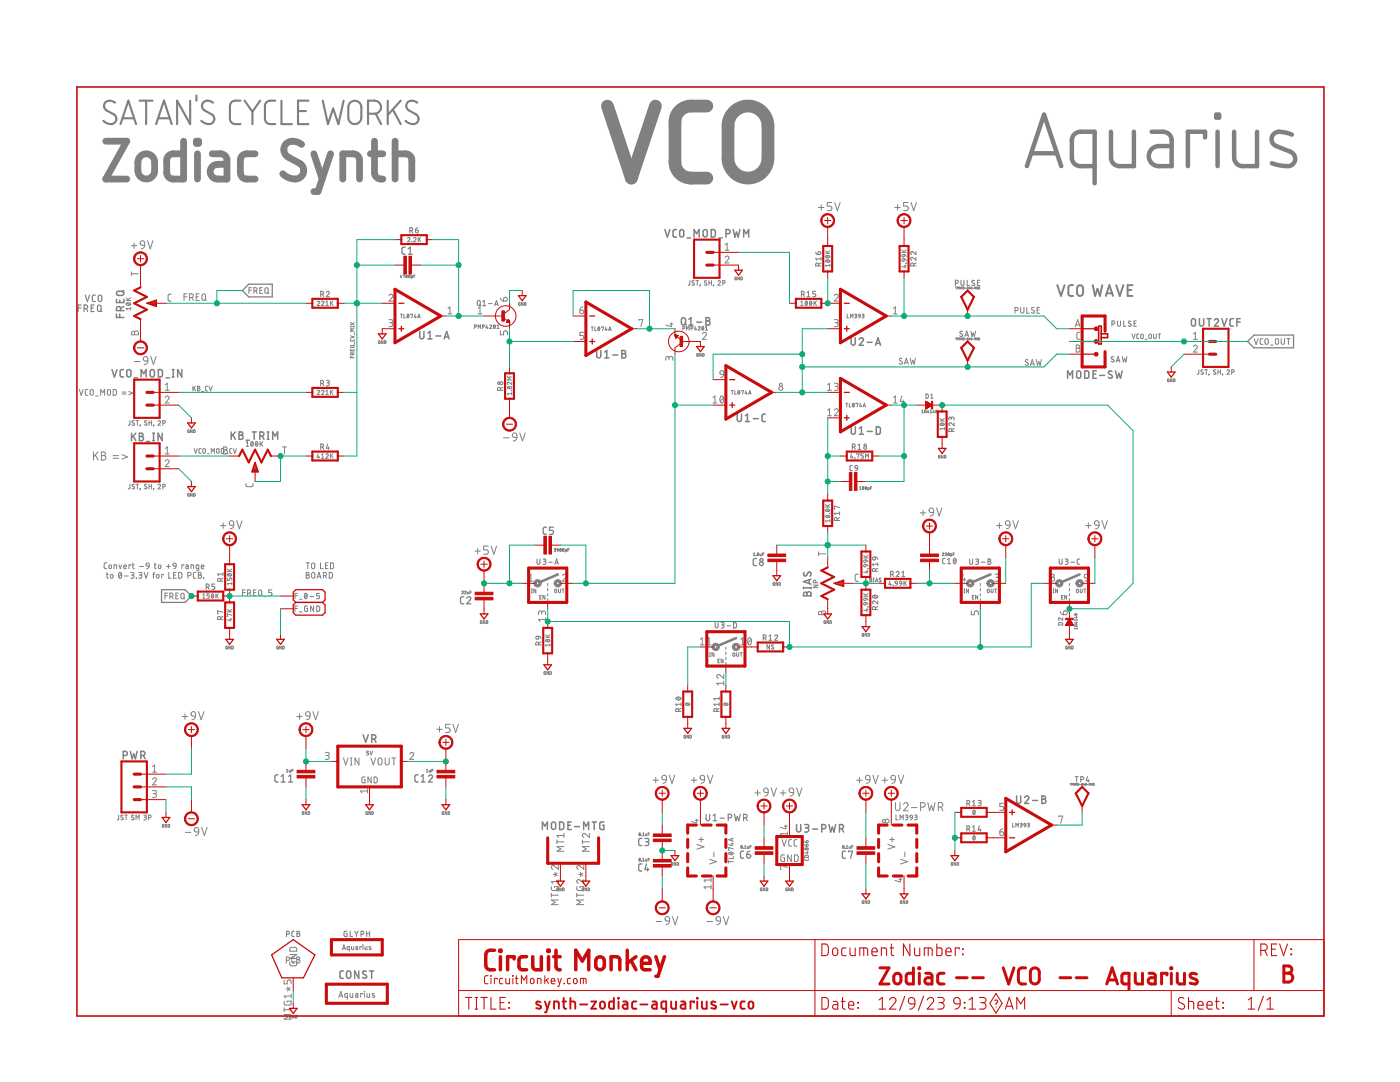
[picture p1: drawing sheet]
<svg xmlns="http://www.w3.org/2000/svg" width="279mm" height="216mm" viewBox="0 0 279 216" stroke-linecap="round" stroke-linejoin="round" font-family="sans-serif">
<g fill="none" stroke="#808080" stroke-width=".23">
<path d="M17 58.9l.4 1.3 .5-1.3M19 58.9h-.4l-.2 .3 .1 .8 .5 .2M19.7 59l.3-.1 .2 .1 .1 .8a.36 .36 0 0 1-.3 .4 .36 .36 0 0 1-.4-.4zM15.6 61.4h.6M16.2 60.9h-.6v1.3M16.8 61.6h.3a.36 .36 0 0 0 .4-.4 .36 .36 0 0 0-.4-.3h-.3v1.3M17.2 61.6l.3 .6M18.2 61.4h.4M18.8 60.9h-.6v1.3h.6M19.6 61l.2-.1 .3 .1 .1 .8a.36 .36 0 0 1-.4 .4 .36 .36 0 0 1-.3-.4zM20 61.9l.3 .3M140.9 162.5v.9a.36 .36 0 0 0 .4 .4 .36 .36 0 0 0 .3-.4v-.9"/>
<path d="M142.3 162.8l.4-.3v1.3M142.3 163.8h.7M143.7 163.3h.9M145.3 163.2h.4a.36 .36 0 0 0 .3-.4 .36 .36 0 0 0-.3-.3h-.4v1.3M146.6 162.5l.3 1.3 .3-.9 .2 .9 .3-1.3M148.4 163.2h.4a.36 .36 0 0 0 .3-.4 .36 .36 0 0 0-.3-.3h-.4v1.3M148.8 163.2l.3 .6"/>
</g>
<path d="M211 56.9l.7 2.2 .7-2.2M214.2 56.9h-.7l-.3 .5 .1 1.5 .3 .1 .6 .1M215.1 57.1l.4-.2 .5 .2a2.07 2.07 0 0 1 .1 1.6 .6 .6 0 0 1-.7 .4 .6 .6 0 0 1-.5-.6v-1zM218.1 56.9l.4 2.2 .5-1.5 .5 1.5 .5-2.2M220.7 59.1l.7-2.2 .7 2.2M220.9 58.5h1M222.8 56.9l.7 2.2 .7-2.2M225 57.9h.8M226 56.9h-1v2.2h1" fill="none" stroke="#808080" stroke-width=".38"/>
<path d="M121.2 21.2l4.8 14.3 4.8-14.3M141.1 21.2h-3.2a3.2 3.2 0 0 0-3.2 3.1v8a3.2 3.2 0 0 0 3.2 3.2h3.2M146.3 22.5a4 4 0 0 1 4.4-1.1 4 4 0 0 1 2.6 3.7v6.4a4 4 0 0 1-4 4 4 4 0 0 1-4-4v-6.4a3.8 3.8 0 0 1 1-2.6z" fill="none" stroke="#808080" stroke-width="2.5"/>
<g fill="none" stroke="#808080" stroke-width=".21">
<path d="M64 58.7l.5-.1v-.3l-.5-.2v1.1M64.4 58.7l.2 .5M65.1 58.4a.3 .3 0 0 1 .4-.3 .3 .3 0 0 1 .1 .5l-.5 .6h.6M81.8 46l.5-.1v-.3l-.5-.2v1.1M82.1 46l.3 .5M82.9 45.9h.4a.3 .3 0 0 1 .2 .3 .3 .3 0 0 1-.3 .3 .3 .3 0 0 1-.3-.3zM83.4 45.4l-.3 .2-.2 .3M159.9 58.7l.6-.1v-.3l-.6-.2v1.1M160.3 58.7l.2 .5M161.1 59.2h.5M161.1 58.4l.3-.3v1.1M162.8 58.1h-.6v.5h.5l.1 .2-.1 .4h-.5"/>
<path d="M162.8 50.3l.1 .4 .4 .1M163.3 50.3a.3 .3 0 0 1 .5 .1 .3 .3 0 0 1-.2 .4h-.3zM163.4 53.1l-.1-.6h-.4l-.1 .6h1.1M163.9 52.5l-.5 .2M163.9 51.6h-1.1l.2 .3M163.9 51.4v.5M182.3 53.1l-.1-.6h-.4l-.1 .6h1.1M182.8 51.4v.5l-.6-.5a.29 .29 0 0 0-.5 .1 .29 .29 0 0 0 .3 .4M182.8 50.2v.6l-.6-.5a.29 .29 0 0 0-.5 .1 .29 .29 0 0 0 .3 .4M182.8 52.5l-.5 .2M190.7 56.5l.5-.1v-.4l-.5-.1v1.1M191.8 55.9v.8l.2 .3 .4-.2v-.9"/>
<path d="M193 55.9v1.1h.5M194.5 56l-.3-.1-.2 .3 .5 .4v.3l-.3 .1-.3-.2M195.1 56.4h.3M195.6 55.9h-.5v1.1h.5M64 76.5l.5-.1v-.4l-.5-.1v1.1M64.4 76.5l.2 .5M65.1 75.9l.6 .1-.1 .3-.3 .1M65.4 76.4l.3 .1v.3l-.1 .1-.5 .1M95.4 60l.2-.1 .2 .2v.7l-.2 .2-.2-.1-.2-.2zM95.7 60.8l.3 .2M96.3 60.2l.3-.3v1.1M96.3 61h.6"/>
<path d="M97.5 60.6h.7M98.7 61l.4-1.1 .3 1.1M98.8 60.7h.5M99.9 77.9l-.1-.5h-.4l-.1 .5h1.1M100.4 77.3l-.5 .2M192.1 66.2l-.4-.1-.1 .2 .4 .4a.29 .29 0 0 1 0 .4 .29 .29 0 0 1-.5-.1M192.6 67.1l.3-1 .4 1M192.7 66.9h.5M193.8 66.1l.2 1 .2-.7 .3 .7 .2-1M221.9 64.6l.5-.1v-.3l-.5-.1v1M222.3 71.2h-.4l-.1 .2 .4 .4a.29 .29 0 0 1 0 .4 .29 .29 0 0 1-.5-.1M222.8 72.2l.3-1 .4 1"/>
<path d="M222.9 72h.5M223 64.1l.1 .8 .2 .2 .3-.2v-.8M224 71.2l.2 1 .3-.7 .2 .7 .2-1M224.3 64.1v1h.4M225.7 64.1h-.4l-.1 .2 .4 .4a.29 .29 0 0 1 0 .4 .29 .29 0 0 1-.4-.1M226.3 64.5h.4M226.8 64.1h-.5v1h.5M64 89.2l.5-.1v-.4l-.5-.1v1.1M64.4 89.2l.2 .5M65.4 88.6l-.3 .8h.6M65.6 89.2v.5M170.1 89.2l.5-.1v-.4l-.5-.1v1.1"/>
<path d="M170.1 92.9h-.4l-.1 .2 .1 .7 .4 .1M170.5 89.2l.2 .5M170.7 92.9h.4l.1 .6-.6-.2zM171.2 93.5l-.2 .3-.3 .1M171.2 88.8l.3-.2v1.1M171.2 89.7h.6M189.8 83.5l.1-.2h.4l.1 .5M189.8 83.7v-.4l-.2-.1-.2 .1v.5M189.9 86.1l-.1-.5h-.3l-.1 .5h1M190.4 84.3v.6l-.6-.5a.29 .29 0 0 0-.4 .1 .29 .29 0 0 0 .2 .4M190.4 85.5l-.5 .2M41.1 117.1l.6-.1v-.4l-.6-.1v1.1"/>
<path d="M41.5 117.1l.2 .5M42.9 116.5h-.6v.5l.5 .1 .1 .2-.1 .3h-.5M44 115.7l-.2-.3-.3 .1-.1 .5h1.1M44 115.7v.3M44.5 115.4l-.5 .2M44.5 114.6h-1.1l.3 .3M44.5 114.3v.6M58.9 118.9h.5M59.4 118.4h-.5v1.1M59.8 119.6h.4M60.9 118.5v-.1a.54 .54 0 0 1 .4 .5 .54 .54 0 0 1-.4 .5l-.2-.5zM61.3 118.6l-.5 .6"/>
<path d="M61.9 119h.7M63.8 118.4h-.6v.5h.4l.2 .2-.2 .3-.4 .1M107.2 111.5v.8l.2 .3 .3-.2 .1-.9M108.4 111.5l.5 .2v.2l-.4 .1M108.6 112l.3 .1v.3l-.1 .2h-.4M109.5 112.2h.7M110.7 112.6l.4-1.1 .3 1.1M110.8 112.3h.6M167.1 103.9l-.1-.6h-.3l-.2 .1v.5h1.1M167.6 101.3l-1.1-.3v.6h.1M167.6 103.3l-.5 .2M167.6 102.4h-1.1l.2 .3"/>
<path d="M167.6 102.1v.6M174.2 111.3l.5-.2v.4a.3 .3 0 0 1-.4 .2 .3 .3 0 0 1-.1-.4zM174.2 118.9a.61 .61 0 0 1 1 .2 .59 .59 0 0 1-.6 .3 .59 .59 0 0 1-.5-.4zM174.3 118.8l.6 .5M174.7 114l-.1-.5-.3-.1-.2 .2v.4h1.1M174.7 111.1l.3 .2 .2 .3M175.2 119.9v.6l-.6-.5a.29 .29 0 0 0-.5 .1 .29 .29 0 0 0 .2 .4M175.2 112.6h-1.1l.2 .3M175.2 113.4l-.5 .3M175.2 112.3v.6M177.7 114.6l.5-.1v-.4l-.5-.1v1.1M178.1 114.6l.2 .5"/>
<path d="M178.8 114.2a.29 .29 0 0 1 .4-.2 .29 .29 0 0 1 .1 .5l-.5 .6h.6M180 115.1h.6M180 114.2l.3-.2v1.1M188.6 111.4h-.3l-.2 .3 .1 .7 .4 .1M189.1 112.5h.6M189.1 111.7l.3-.3v1.1M190.4 111.4a.54 .54 0 0 1 .4 .5 .54 .54 0 0 1-.4 .6 .8 .8 0 0 1 0-1.1zM190.8 111.7l-.5 .5M193.5 111.5v.8l.2 .3 .4-.2v-.9M194.7 111.5l.6 .2-.1 .3h-.4M195 112l.2 .1 .1 .3-.2 .2h-.4M195.9 112.2h.7"/>
<path d="M197.2 111.5l.5 .2v.2l-.2 .1 .3 .2-.2 .4h-.4zM197.2 112h.3M211.4 111.5v.9l.2 .2 .3-.2 .1-.9M212.6 111.5l.5 .2-.1 .3h-.3M212.9 112l.2 .1v.3l-.1 .2h-.4M213.7 112.2h.7M215.5 111.5l-.4 .1-.1 .2v.7l.5 .1M44 123.6l-.1-.5h-.4l-.1 .5h1.1M44.5 122.2l-1.1-.3v.6h.2M44.5 123l-.5 .3M58.9 121.4h.5M59.4 120.9h-.5v1.1"/>
<path d="M59.8 122.1h.4M61.4 120.9l-.6 .2v.7l.1 .2h.5v-.6h-.2M62.6 120.9v1.1l-.6-1.1v1.1M63.2 120.9l.6 .2v.6l-.2 .3h-.4zM107 127.1l.5-.1v.3a.3 .3 0 0 1-.4 .2 .3 .3 0 0 1-.1-.4zM107.5 128.7l-.1-.6h-.4l-.1 .6h1.1M107.5 127l.3 .1 .2 .3M108 128.1l-.5 .2M134.9 139.2a.59 .59 0 0 1 1 .3 .59 .59 0 0 1-.6 .2 .59 .59 0 0 1-.4-.4zM135.1 139.1l.6 .5M142.7 124.2v.8l.3 .3 .3-.2v-.9M143.5 139.1v.6"/>
<path d="M143.5 139.4h-1l.2 .3M143.9 124.2l.6 .2-.1 .3h-.4M144.2 124.7l.3 .2-.1 .3-.5 .1M145.1 124.9h.7M146.4 124.2l.6 .2v.6l-.2 .3h-.4zM152.3 127.3l.5-.1v-.4l-.5-.1v1.1M152.7 127.3l.2 .5M153.5 126.9l.3-.2v1.1M153.5 127.8h.6M154.6 126.9a.28 .28 0 0 1 .4-.2 .28 .28 0 0 1 .1 .5l-.5 .6h.6M174.7 121.6l-.1-.5h-.4l-.1 .5h1.1M175.2 121l-.5 .3"/>
<path d="M135.4 141.9l-.1-.5h-.3l-.1 .5h1M135.9 141.4l-.5 .2M135.9 140.5h-1l.2 .3M135.9 140.2v.6M143.1 141.9l-.1-.5h-.4l-.1 .5h1M143.5 140.5h-1l.2 .3M143.5 141.4l-.4 .2M143.5 140.2v.6M194.1 160l.3-.3v1.1M195.2 159.7l.6 .1-.1 .3-.4 .1M214.6 155h.6M214.9 155v1"/>
<path d="M215.7 155.6l.4-.1 .2-.2-.1-.2-.5-.1v1M217 155l-.2 .8h.6M217.2 155.6v.4M193 165.4l.5-.1v-.4l-.5-.1v1.1M193 160.3l.5-.1v-.4l-.5-.1v1.1M193.3 165.4l.2 .5M193.3 160.3l.2 .5M194.1 165l.3-.2v1.1M194.1 165.9h.6M194.1 160.8h.6M195.5 164.8l-.3 .8h.6M195.5 160.2l.3 .2-.1 .3-.5 .1"/>
<path d="M195.6 165.4v.5M57.2 186.4l.5-.1v-.4l-.5-.1v1.1M58.7 185.8h-.3l-.1 .3v.7l.4 .1M59.3 185.8l.5 .1v.3l-.2 .1 .3 .2-.2 .4h-.4zM59.3 186.3h.3M69.3 185.8l-.6 .1v.7l.1 .3h.5v-.6h-.2M69.9 185.8v1.1h.5M70.8 185.8l.3 .5M71.1 186.3v.6M71.5 185.8l-.4 .5M72.1 186.4l.5-.1v-.4l-.5-.1v1.1M73.2 186.3h.6"/>
<path d="M73.2 185.8v1.1M73.8 185.8v1.1"/>
<circle cx="99.5" cy="76.5" r=".24"/>
<circle cx="100.1" cy="76.5" r=".3"/>
<circle cx="172.7" cy="89.4" r=".29"/>
<circle cx="172.7" cy="88.8" r=".24"/>
</g>
<g fill="none" stroke="#808080" stroke-width=".2">
<path d="M25.2 60h.9M25.2 59.5l.5 .5M26.1 59.5l-.6 .3M26.2 49h1.1M26.2 54.3v.7M26.2 54.6h1.4M26.8 48.5v1.1M28.1 48.2l.3-.2 .3 .2 .2 .7-.8-.1-.1-.3zM28.9 48.9l-.2 .5-.5 .3M29.4 48l.6 1.7 .5-1.7M34.2 58.7h-.5l-.2 .3 .1 .9 .1 .2h.5M36.7 59.2h.6"/>
<path d="M37.3 58.6h-.6v1.4M37.8 59.4h.4a.37 .37 0 0 0 .4-.4 .37 .37 0 0 0-.4-.4h-.4v1.4M38.3 59.4l.3 .6M39.2 59.2h.4M39.8 58.6h-.6v1.4h.6M40.4 58.7l.3-.1 .2 .1 .1 .9a.36 .36 0 0 1-.3 .4 .36 .36 0 0 1-.4-.4zM40.9 59.7l.3 .3M49.7 57.9h.5M50.2 57.4h-.5v1.2M50.7 58l.5-.1v-.4l-.5-.1v1.2M51.1 58l.2 .6M51.9 57.9h.3"/>
<path d="M52.4 57.4h-.5v1.2h.5M53 57.5l.3-.1 .2 .2v.8l-.2 .1-.4-.1zM53.4 58.3l.3 .3M77.6 59a.38 .38 0 0 1 .6-.3 .38 .38 0 0 1 .1 .6l-.7 .8h.8M80 54.9l-.1 .4h.3M80.1 55.2v.2M80.4 54.9h.3l-.1 .5M81.1 54.9a.22 .22 0 0 1 .2 .2 .22 .22 0 0 1-.3 .2zM81.3 55l-.3 .3M81.3 47.6a.24 .24 0 0 1 .4-.2 .24 .24 0 0 1 0 .4l-.4 .5h.5M81.6 54.9a.22 .22 0 0 1 .2 .2 .22 .22 0 0 1-.2 .2zM81.8 55l-.2 .3"/>
<path d="M82.1 55.4h.2v-.3l-.2-.1v.6M82.2 48.3h.1M82.5 47.6a.24 .24 0 0 1 .4-.2 .24 .24 0 0 1 .1 .4l-.5 .5h.5M82.6 55.1h.2M82.8 54.9h-.2v.5M83.5 47.4v.9M83.7 47.7l.2 .6M83.9 47.4l-.4 .5M99.9 59.5l.2 .5 .4 .1M100.6 59.4a.39 .39 0 0 1 .6 .1 .39 .39 0 0 1-.3 .6h-.4zM137.7 56l-.1 .8-.2 .1M138.5 56.1l-.3-.1-.1 .2 .5 .4v.2l-.2 .1-.4-.1"/>
<path d="M138.9 56h.5M139.1 56v.9M139.7 56.9h.1M139.7 56.9v.2M141 56.1l-.3-.1-.1 .2 .5 .4v.2l-.2 .1-.4-.1M141.5 56v.9M141.5 56.4h.5M142 56v.9M142.4 56.9h.1M142.4 56.9l-.1 .2M143.3 56.2a.26 .26 0 0 1 .3-.2 .26 .26 0 0 1 .1 .4l-.4 .5h.5M144.2 56.5l.5-.1-.1-.4h-.4v.9"/>
<path d="M144.7 51.4a.38 .38 0 0 1 .6-.3 .38 .38 0 0 1 .1 .6l-.7 .8h.8M144.7 48.9l.4-.4v1.4M144.7 49.9h.8M147 55.3l-.3 .1v.4h.3l-.1-.3M147.6 55.3v.5l-.3-.5v.5M147.8 55.3l.3 .1v.4h-.3zM163.3 41.4h1.1M163.9 40.9v1M164.7 50.5h.9M164.7 50.1l.6 .4M164.8 52a.47 .47 0 0 1 .4-.2 .47 .47 0 0 1 .4 .4 .47 .47 0 0 1-.5 .2 .47 .47 0 0 1-.3-.4zM164.8 51.1a.47 .47 0 0 1 .4-.1 .47 .47 0 0 1 .4 .3 .47 .47 0 0 1-.5 .2 .47 .47 0 0 1-.3-.4z"/>
<path d="M164.9 51.9l.5 .4M164.9 51l.5 .4M165.6 52.7v.5M165.6 53h-.9l.2 .2M165.6 50.1l-.5 .3M166 40.4h-.9v.7h.6a.46 .46 0 0 1 .3 .5 .46 .46 0 0 1-.3 .4h-.6M166.5 59a.38 .38 0 0 1 .6-.3 .38 .38 0 0 1 .1 .6l-.7 .8h.8M166.6 40.4l.5 1.6 .6-1.6M178.6 41.4h1.1M179.1 40.9v1M180 50.4h.9M180 49.9l.5 .5"/>
<path d="M180 51.8l.5-.1v.3a.25 .25 0 0 1-.4 .1 .25 .25 0 0 1-.1-.3zM180 50.9l.5-.1v.3a.25 .25 0 0 1-.4 .2 .25 .25 0 0 1-.1-.4zM180.5 51.7l.2 .1 .2 .3M180.5 50.8l.2 .1 .2 .3M180.5 53h.4M180.7 52.9v.5l-.7-.2M180.9 52.5h.1M180.9 49.9l-.6 .3M181.3 40.4h-1v.7h.6a.46 .46 0 0 1 .4 .5 .46 .46 0 0 1-.4 .4h-.6M181.8 40.4l.6 1.6 .5-1.6M190.7 57.3h.2M190.8 57.3v.4"/>
<path d="M191.1 57.5l.2-.1-.1-.1h-.1v.4M191.6 57.3h-.2l.2 .3h-.2M191.8 57.7v-.4l.1 .2 .1-.2v.4M192.2 57.3l.2 .1v.3h-.2zM192.6 57.5h.2M193.1 57.3h.1v.4l-.2-.1zM193.2 57.4l-.2 .2M193.5 57.3l-.1 .3h.2M193.5 57.5v.2M193.8 57.3h.1v.4l-.2-.2zM193.9 57.4l-.1 .2M194.1 57.5h.3"/>
<path d="M194.5 57.5l.2-.1v-.1h-.2v.4M194.7 57.5l.1 .2M195.1 57.3v.4l-.2-.4v.4M195.3 57.3l.2 .1v.3h-.2zM15.8 77.7l.4 1.2 .4-1.2M17.5 77.7h-.3l-.2 .3v.7l.5 .2M18.1 77.8l.3-.1 .2 .2v.8l-.2 .2-.4-.2zM19.1 79h.5M20.1 78.9v-1.2l.4 .7 .4-.7v1.2M21.5 77.8l.3-.1 .2 .2v.8l-.2 .2-.4-.2zM22.6 77.7h.5l.1 .2v.8l-.1 .1-.5 .1zM24.4 78.6h.8"/>
<path d="M24.4 78.2h.8M25.2 60.6a.49 .49 0 0 1 .5-.2 .49 .49 0 0 1 .4 .4 .5 .5 0 0 1-.6 .1 .5 .5 0 0 1-.3-.3zM25.4 60.5l.5 .4M25.7 78.1l.8 .3-.8 .4M26.1 61.6h-.9l.2 .2M26.1 61.3v.5M26.4 66.2l.2-.1 .2 .3a.39 .39 0 0 1 .4-.4 .39 .39 0 0 1 .4 .4v.4h-1.4zM26.8 72.1h1.1M26.8 66.4v.4M28.7 71.3l.4-.2 .3 .2 .1 .7-.8-.1-.1-.3zM29.5 72l-.3 .6-.4 .1M30.1 71.1l.5 1.6 .6-1.6"/>
<path d="M33 79.3a.39 .39 0 0 1 .5-.3 .39 .39 0 0 1 .1 .7l-.6 .7h.8M33 77.9h.8M33 76.8l.4-.3v1.4M38.5 77.1v.9M38.7 77.4l.3 .6M39 77.1l-.5 .5M39.4 77.1l.5 .1v.2l-.2 .1 .2 .2-.1 .3h-.4zM39.4 77.5h.3M40.2 78.1h.5M41.4 77.1h-.3l-.1 .2v.6l.4 .1M41.7 77.1l.3 .9 .4-.9M63.3 60.3l.2-.2 .3 .1v.2l-.5 .6h.5"/>
<path d="M63.3 78l.3-.1 .2 .1v.2l-.5 .5h.5M64.2 60.3l.1-.2 .3 .1v.2l-.4 .6h.5M64.2 78l.2-.1 .2 .1v.2l-.4 .5h.5M65 61h.5M65 60.3l.3-.2v.9M65 78l.3-.1v.8M65 78.7h.5M65.9 60.1v.9M65.9 77.9v.8M66.1 60.4l.3 .6M66.1 78.2l.3 .5M66.4 60.1l-.5 .5"/>
<path d="M66.4 77.9l-.5 .5M69.9 67.7l.2 .4h.5l.1-.4M69.9 71.1v.3h.8M69.9 65.1v.2M69.9 69.7v.3h.8v-.3M69.9 67l.8 .2-.8 .3M69.9 65.2h.8M69.9 64.4l.8 .5M70 69l.5-.1 .2 .3-.2 .2h-.4l-.1-.1zM70.3 69.8v.2M70.3 71.1v.3M70.3 70.6l-.1-.2h-.2l-.1 .4h.8"/>
<path d="M70.3 70.6v.2M70.7 70.4l-.4 .1M70.7 65.1v.2M70.7 68.9l-.2 .1M70.7 65.6h-.8l.4 .2-.4 .3h.8M70.7 64.4l-.8 .5M70.8 66.4v.4M70.8 68.3v.4M75.9 68l-.4 .1 .1 .4h.3l-.1-.3M76.5 68v.5l-.4-.5v.5M76.7 68l.3 .1v.4h-.3zM77.6 63.8h.5l.3 .2-.2 .4h-.4"/>
<path d="M78 64.4a.38 .38 0 0 1 .4 .4 .38 .38 0 0 1-.4 .4h-.4M79.9 62.7h.4M80.1 62.7v.7M80.6 62.7v.7h.3M81.3 62.7a.35 .35 0 0 1 .3 .4 .35 .35 0 0 1-.3 .3l-.1-.3zM81.6 62.9l-.3 .4M82 62.8l.4-.1-.3 .7M82.8 62.7l-.1 .6h.4M83 63.1v.3M83.4 63.4l.2-.7 .3 .7M83.4 63.2h.4M89.4 61.6l.4-.4v1.4"/>
<path d="M89.4 62.6h.8M94.7 65.2h.3l.1-.2-.1-.1-.3-.1v.8M95.4 65.6v-.8l.3 .4 .2-.4v.8M95.4 62.6h.8M95.4 61.6l.4-.4v1.4M96.3 65.2h.3l.1-.3-.4-.1v.8M97.2 64.8l-.2 .6h.4M97.3 65.2v.4M97.7 65a.2 .2 0 0 1 .3-.2 .21 .21 0 0 1 .1 .4l-.4 .4h.4M98.6 64.9a.34 .34 0 0 1 .3 .3 .34 .34 0 0 1-.3 .3l-.2-.3zM98.8 65l-.3 .4M99.2 65.6h.4"/>
<path d="M99.2 65l.2-.2v.8M99.9 66v.8h.6v-.5a.39 .39 0 0 1 .4-.3 .39 .39 0 0 1 .4 .3v.5M102.1 77.9h.1M102.1 76.2v.5l-.5-.4a.24 .24 0 0 0-.3 .1 .24 .24 0 0 0 .2 .3M102.1 78.6h-.9l.3 .2M102.1 78.3v.5M102.1 75.2h-.9l.5 .3-.5 .3h.9M103.8 60.4l-.3 .1v.4h.3l-.1-.3M104.4 60.4v.5l-.3-.5v.5M104.7 60.4l.2 .1v.4h-.2zM115.7 61.9h.5a.39 .39 0 0 1 .3 .4 .39 .39 0 0 1-.4 .3 .39 .39 0 0 1-.4-.3zM116.4 61.2l-.6 .3-.1 .4"/>
<path d="M116.5 66.3h-.8v.7h.5a.39 .39 0 0 1 .3 .3 .39 .39 0 0 1-.3 .4h-.5M118 65.2h.4M118.2 65.2v.8M118.7 65.2v.8h.3M119.4 65.3a.34 .34 0 0 1 .3 .3 .34 .34 0 0 1-.3 .3l-.1-.2zM119.7 65.4l-.3 .4M120 65.3l.5-.1-.3 .8M120.9 65.2l-.1 .6h.4M121.1 65.6v.4M121.5 66l.2-.8 .3 .8M121.5 65.8h.4M127.5 63.9v-.1h.8l-.4 1.4"/>
<path d="M133.5 71.5a.38 .38 0 0 1 .4-.4 .38 .38 0 0 1 .4 .4v.4M133.5 71.7v-.4l-.4-.2-.2 .2v.6M133.7 64.6h.6M134 64.4v.8l-1.1-.3M136.3 65.5h.3l.1-.3-.4-.1v.8M137 65.9v-.8l.3 .4 .2-.4v.8M137.9 65.5h.3l.1-.3-.4-.1v.8M138.8 65.1l-.2 .6h.4M138.9 65.5v.4M139.3 65.3a.2 .2 0 0 1 .3-.2 .2 .2 0 0 1 .1 .3l-.4 .5h.4M139.4 70.5l-.4 .2 .1 .4h.3l-.1-.3M139.9 70.5v.6l-.3-.6v.6"/>
<path d="M140.2 65.2a.34 .34 0 0 1 .3 .3 .34 .34 0 0 1-.3 .3l-.1-.3zM140.2 70.5l.3 .1-.1 .5h-.2zM140.2 66.6a.38 .38 0 0 1 .5-.2 .38 .38 0 0 1 .2 .6l-.7 .7h.8M140.4 65.3l-.3 .4M140.8 65.9h.4M140.8 65.3l.2-.2v.8M142.3 79.3l.4-.3v1.4M143.8 74.1l.3-.2 .2 .2 .1 .6-.6-.1-.1-.3zM143.8 79.1l.3-.1a.83 .83 0 0 1 0 1.4 .87 .87 0 0 1-.3-1.3zM144.4 79.3l-.7 .8M144.4 74.7l-.2 .5-.4 .1M145.9 77.9h.4"/>
<path d="M146.1 77.9v.8M146.6 77.9v.8h.4M147.4 78a.34 .34 0 0 1 .3 .3 .34 .34 0 0 1-.3 .3l-.2-.3zM147.6 78.1l-.3 .4M148 78l.4-.1-.2 .8M148.9 77.9l-.2 .6h.4M149 78.3v.4M149.4 78.7l.2-.8 .3 .8M149.5 78.5h.3M159.8 61h.5M159.8 60.3l.2-.2v.9M160.8 60.1a.42 .42 0 0 1 .4 .4 .42 .42 0 0 1-.4 .4l-.1-.2z"/>
<path d="M161.1 60.3l-.4 .5M161.7 60.1a.42 .42 0 0 1 .3 .4 .42 .42 0 0 1-.3 .4l-.2-.2zM162 60.3l-.4 .5M162.5 60.1v.9M162.6 60.4l.3 .6M162.9 60.1l-.4 .5M165.2 76.8l.3-.3v1.4M165.2 77.9h.7M166.5 76.5h.6l.2 .2-.2 .4h-.4M166.5 63.8h.6l.2 .2-.2 .4h-.4M166.9 77.1a.38 .38 0 0 1 .4 .4 .38 .38 0 0 1-.4 .4h-.4M166.9 64.4a.38 .38 0 0 1 .4 .4 .38 .38 0 0 1-.4 .4h-.4"/>
<path d="M169.1 62.7v.7h.3M169.7 63.4v-.7l.3 .4 .2-.4v.7M170.6 62.7h.3l.1 .2-.4 .1M170.8 63l.2 .1v.2l-.4 .1M171.3 62.8l.3-.1 .1 .4h-.3zM171.7 63.1l-.3 .3M172 62.7h.4v.2l-.3 .1M172.2 63l.2 .1v.2l-.4 .1M178.3 62.6h.8M178.3 79.3l.4-.3v1.4M178.3 61.6l.4-.4v1.4M180 79l-.3 1.1h.7"/>
<path d="M180 71.6l-.3-.1-.2 .1v.3l.5 .3a.29 .29 0 0 1 0 .4 .29 .29 0 0 1-.4 0l-.1-.1M180.2 79.8v.6M180.5 72.7l.4-1.2 .4 1.2M180.6 72.4h.6M181.7 71.5l.2 1.2 .3-.8 .2 .8 .3-1.2M184.8 78.6l.4 .1 .1 .5-.2 .3h-.3zM185.7 79.5h.5M185.7 78.8l.3-.2v.9M190.7 67.4h.2M190.8 67.4v.4M191.1 67.6h.2l-.1-.1-.1-.1v.4M191.6 67.5h-.2l.2 .3h-.2"/>
<path d="M191.8 67.8v-.4l.1 .2 .1-.2v.4M192.2 67.4l.2 .1v.3h-.2zM192.6 67.7h.2M193.2 67.5h-.1l-.1 .3M193.2 67.5v.3h-.2M193.2 67.5l-.2 .2M193.5 67.4l-.1 .3h.2M193.5 67.6v.2M193.9 67.5h-.1v.3M193.9 67.5v.3h-.1M193.9 67.5l-.1 .2M194.1 67.7h.3"/>
<path d="M194.5 67.6h.2v-.1l-.2-.1v.4M194.7 67.6l.1 .2M195.1 67.4v.4l-.2-.4v.4M195.3 67.4l.2 .1-.1 .3h-.1zM202.6 62h.4l.2-.3-.1-.3-.5-.1v1.2M203.7 61.3v1l.2 .2 .4-.2v-1M204.9 61.3v1.2h.5M205.2 71.8h-.4l-.2 .2 .5 .4a.29 .29 0 0 1 0 .5 .29 .29 0 0 1-.4-.1l-.1-.1M205.6 72.9l.4-1.2 .4 1.2M205.7 72.6h.6M206.4 61.4a.3 .3 0 0 0-.4 0 .3 .3 0 0 0 0 .4l.3 .2a.29 .29 0 0 1 .1 .5 .29 .29 0 0 1-.5-.1l-.1-.1M206.8 71.7l.3 1.2 .2-.8 .3 .8 .2-1.2"/>
<path d="M207 61.8h.3M207.5 61.3h-.5v1.2h.5M214.6 65.2l.5-1.4 .4 1.4M214.7 64.8h.7M214.8 68.9l.6 .1v.4l-.2 .1a.38 .38 0 0 1 .3 .4 .38 .38 0 0 1-.3 .4h-.4zM214.8 69.5h.4M215.5 66.3h-.4l-.2 .3v.9l.2 .2h.4M225.9 66.7l.3 .9 .3-.9M227.3 66.7h-.3l-.1 .2v.6l.4 .1M227.7 66.7h.3l.1 .1v.6l-.1 .2-.3-.2zM228.5 67.7h.4M229.4 66.7h.2l.2 .1v.6l-.2 .2-.3-.3z"/>
<path d="M230.2 66.7l.1 .7 .1 .2 .4-.3v-.6M231.1 66.7h.5M231.4 66.7v.9M233.3 75.6l-.3 .1v.4l.3 .1-.1-.3M233.9 75.6v.6l-.3-.6v.6M234.2 75.6l.3 .1-.1 .4-.2 .1zM238.2 69.2a.38 .38 0 0 1 .5-.3 .38 .38 0 0 1 .1 .6l-.6 .8h.8M238.2 67.7h.8M238.2 66.6l.4-.3v1.4M239.2 73.8v.8l-.3 .1M240.1 73.9l-.3-.1-.1 .2 .4 .4v.2l-.2 .1-.3-.1M240.5 73.8h.5"/>
<path d="M240.7 73.8v.9M241.3 74.7h.1M241.3 74.7l-.1 .2M242.6 73.9l-.3-.1-.1 .2 .4 .4v.2l-.2 .1-.3-.1M243.1 73.8v.9M243.1 74.2h.5M243.6 73.8v.9M244 74.7h.1M244 74.7l-.1 .2M244.9 74a.26 .26 0 0 1 .3-.2 .26 .26 0 0 1 .1 .4l-.4 .5h.5M245.8 74.3l.5-.1-.1-.4h-.4v.9M250.3 67.6l.4 1.1 .4-1.1"/>
<path d="M252 67.6h-.4l-.1 .2v.8l.5 .1M252.6 67.6h.3l.2 .1v.8l-.2 .2-.3-.1-.1-.2zM253.6 68.9h.5M254.6 67.6h.3l.2 .1v.8l-.2 .2-.3-.2zM255.7 67.6v.8l.2 .3 .4-.2v-.9M256.8 67.6h.7M257.1 67.6v1.1M18.7 90.2v1.6M19 90.8l.6 1M19.6 90.2l-.9 1M20.2 90.2h.5a.36 .36 0 0 1 .3 .4 .36 .36 0 0 1-.3 .3 .44 .44 0 0 1 .4 .5 .44 .44 0 0 1-.4 .4h-.5zM20.2 90.9h.5"/>
<path d="M22.6 90.9h1.1M22.6 91.4h1.1M24.3 90.7l1.1 .5-1.1 .4M25.9 83.9v.9l-.3 .1M25.9 96.6v.9l-.3 .1M26.8 84l-.3-.1-.1 .2 .4 .4v.3l-.2 .1-.3-.2M26.8 96.7l-.3-.1-.1 .2 .4 .4v.3l-.2 .1-.3-.2M27.1 83.9h.6M27.1 96.6h.6M27.4 83.9v1M27.4 96.6v1M28 84.9h.1"/>
<path d="M28 97.6h.1M28 84.9l-.1 .2M28 97.6l-.1 .2M29.3 84l-.3-.1-.1 .2 .4 .4v.3l-.2 .1-.3-.2M29.3 96.7l-.3-.1-.1 .2 .4 .4v.3l-.2 .1-.3-.2M29.7 83.9v1M29.7 96.6v1M29.7 84.3h.5M29.7 97h.5M30.2 83.9v1M30.2 96.6v1M30.7 84.9h.1"/>
<path d="M30.7 97.6h.1M30.7 84.9l-.1 .2M30.7 97.6l-.1 .2M31.5 84.1a.26 .26 0 0 1 .4-.2 .26 .26 0 0 1 .1 .4l-.5 .6h.5M31.5 96.8a.26 .26 0 0 1 .4-.2 .26 .26 0 0 1 .1 .4l-.5 .6h.5M32.5 84.4l.5-.1v-.3l-.5-.1v1M32.5 97.1l.5-.1v-.3l-.5-.1v1M33 92a.38 .38 0 0 1 .5-.3 .38 .38 0 0 1 .1 .6l-.6 .8h.8M33 90.6h.8M33 89.5l.4-.3v1.4M37.8 98.5h-.3v.5h.3l-.1-.3M37.8 85.8h-.3v.5h.3l-.1-.3"/>
<path d="M38.4 85.8v.5l-.4-.5v.5M38.4 98.5v.5l-.4-.5v.5M38.6 98.5h.3v.5h-.3zM38.6 85.8h.3v.5h-.3zM38.8 89.5l.3 .9 .3-.9M40.1 89.5h-.3l-.1 .2v.6l.4 .1M40.6 89.6l.4 .1v.6l-.2 .1-.3-.1zM41.4 90.6h.4M42.2 90.4v-.9l.3 .5 .3-.5v.9M43.3 89.6l.2-.1 .2 .2v.6l-.2 .1-.3-.1zM44.2 89.5l.5 .2v.5l-.2 .2h-.3zM44.6 89.8h.4"/>
<path d="M45 89.8a.39 .39 0 0 1 .4 .4 .39 .39 0 0 1-.4 .4M45 89.8l.3-.2v-.3l-.7-.1v1.4h.9M46.2 89.5h-.3l-.1 .2 .1 .6 .3 .1M46.5 89.5l.4 .9 .3-.9M49.1 96.5v.4l.3 .2h.9l.2-.2v-.4M49.1 88.3l.3-.2v.9M49.1 89h.5M50.2 88.1a.44 .44 0 0 1 .3 .5 .44 .44 0 0 1-.3 .4l-.2-.4zM50.5 88.3l-.4 .5M51.1 88.1a.44 .44 0 0 1 .4 .5 .44 .44 0 0 1-.4 .4l-.2-.4zM51.4 88.3l-.4 .5M51.9 88.1v.9"/>
<path d="M52.1 88.5l.3 .5M52.4 88.1l-.5 .6M56.4 89.2h.8M56.8 89.2v1.4M63.5 90.6l-.2 .6h.5M63.6 91v.4M64.2 91.4h.5M64.2 90.7l.2-.1v.8M65 90.7a.25 .25 0 0 1 .4-.2 .25 .25 0 0 1 0 .5l-.4 .4h.5M65.9 90.6v.8M66.1 90.9l.3 .5M66.4 90.6l-.5 .5"/>
<path d="M100.5 87.4h1.1M102.4 86.5l.3-.1 .3 .1 .2 .8-.8-.1-.1-.4zM103.2 87.3l-.4 .6-.4 .1M103.7 86.4l.6 1.6 .5-1.6M142.3 80.4h.8M165.2 81.9l.3-.3v1.4M165.2 83h.7M166.5 81.9a.39 .39 0 0 1 .6-.3 .39 .39 0 0 1 .1 .6l-.7 .8h.8M168.8 80.5h.4M169 80.5v.7M169.5 80.5v.7h.3M169.9 90.6l-.2 .6h.5"/>
<path d="M170.1 91v.4M170.2 80.5a.34 .34 0 0 1 .3 .3 .34 .34 0 0 1-.3 .4l-.1-.4zM170.5 80.6l-.4 .4M170.6 91.4h.1M170.8 80.5h.4l-.2 .7M170.9 90.7v-.1h.5l-.2 .8M171.6 97.2l.1-.1v.6M171.6 97.7h.3M171.7 80.5l-.1 .5h.4M171.9 80.9v.3M172.2 97.1a.23 .23 0 0 1 .2 .3 .23 .23 0 0 1-.3 .2zM172.3 81.2l.2-.7 .2 .7"/>
<path d="M172.3 90.6h-.5v.4h.4l.1 .1-.1 .3h-.4M172.3 81h.4M172.4 97.2l-.3 .4M172.7 91.4v-.8l.3 .4 .3-.4v.8M172.7 97.1a.23 .23 0 0 1 .3 .3 .23 .23 0 0 1-.3 .2zM172.9 97.2l-.2 .4M173.2 97.7h.2v-.4h-.2v.6M173.7 97.4h.3M174 97.1h-.3v.6M178.3 80.4h.8M184 82l.1-.2v.6M184 82.4h.3"/>
<path d="M184.8 81.8v.6l-.3-.6v.6M185.2 81.8l-.1 .5h.3M185.3 82.1v.3M185.6 82.4h.3M185.6 82l.2-.2v.6M186.3 81.8l-.1 .5h.3M186.4 82.1v.3M187.6 90.8l-.3 .1v.5h.3l-.1-.3M187.6 84h.9M187.6 83.5l.5 .5M187.6 84.6a.47 .47 0 0 1 .5-.2 .47 .47 0 0 1 .3 .4 .47 .47 0 0 1-.4 .1 .47 .47 0 0 1-.4-.3zM187.8 84.5l.5 .4"/>
<path d="M188.2 90.8v.6l-.3-.6v.6M188.5 90.8l.2 .1v.5h-.2zM188.5 85.5h-.9l.2 .3M188.5 85.3v.5M188.5 83.5l-.6 .3M21.2 114.6h.4M21.3 112.3l-.4 .1-.1 .2v.7l.5 .2M21.4 114.2v1.1l.2 .1M21.8 112.8h.4v.6l-.3 .1-.1-.2zM22.1 114.7l.1-.1 .3 .1v.6l-.4-.1zM22.8 113.5v-.8l.5 .1v.7M23.7 112.7l.3 .8 .3-.8"/>
<path d="M23.8 114.3l.1-.1a.58 .58 0 0 1 .4 .6 .58 .58 0 0 1-.4 .6l-.3-.6zM24.2 114.5l-.5 .6M24.7 113.1h.5a.28 .28 0 0 0-.2-.4 .28 .28 0 0 0-.3 .3v.4l.5 .1M24.8 114.9h.8M26.1 114.2h.5l.1 .2-.1 .3h-.4M26.1 112.8v-.1h-.4v.8M26.4 112.7h.4M26.4 114.7l.3 .2v.4l-.6 .1M26.5 112.3v1l.3 .2M27.2 115.4h.1M27.7 114.2h.5l.1 .2-.1 .3h-.4M27.9 113h.7"/>
<path d="M28 114.7l.3 .2v.4l-.6 .1M28.8 114.2l.3 1.2 .4-1.2M29.3 112.4l.2-.1 .3 .2v.5l-.6-.1-.1-.3zM29.8 113l-.2 .4-.3 .1M30.5 114.6h.4M30.8 112.7h.4M30.9 114.2l-.3 .2v1M30.9 112.3v1l.3 .2M31.3 114.7h.4l-.1 .6-.2 .1-.2-.2zM31.6 112.8l.2-.1 .3 .1-.1 .6-.2 .1-.2-.2zM32.6 114.7v-.1h-.3v.8M32.9 118.9h.5"/>
<path d="M33.2 113h.8M33.4 118.3h-.5v1.2M33.6 112.6v.8M33.7 114.2v1.2h.5M33.9 119l.6-.1v-.4l-.6-.2v1.2M34.3 119l.3 .5M34.6 112.4h.4l.2 .6-.6-.1-.1-.3zM34.6 114.7h.5M35.1 118.9h.4M35.2 113l-.3 .4-.3 .1M35.2 114.2h-.6v1.2h.6M35.6 118.3h-.5v1.2h.5"/>
<path d="M35.6 114.2h.5l.2 .2v.8l-.2 .2h-.5zM36.2 118.4l.3-.1 .2 .2v.8l-.2 .2-.4-.2zM36.6 119.3l.3 .2M36.7 112.8v-.1h-.4v.8M37.1 112.7h.4l.1 .2v.6h-.5v-.4l.5-.1M37.5 114.9l.6-.2v-.4l-.6-.1v1.2M38.1 113.5v-.8l.5 .1v.7M39.1 114.2l-.4 .1-.1 .2 .1 .8 .4 .1M39.6 114.2h.4l.2 .2-.3 .3 .3 .3-.2 .4h-.4zM39.6 114.7h.3M39.7 113.5l-.5-.1v-.7h.5v1l-.1 .2h-.4M40.2 113.1h.5a.27 .27 0 0 0-.2-.4 .27 .27 0 0 0-.3 .3l.1 .5h.4"/>
<path d="M40.4 118.7l.3-.2v.9M40.4 119.4h.5M40.6 115.4h.1M41.8 118.5h-.5v.4h.3l.2 .2-.1 .2-.4 .1M42.3 118.5a.42 .42 0 0 1 .4 .4 .42 .42 0 0 1-.4 .4l-.1-.4zM42.6 118.7l-.4 .5M43.1 118.5v.9M43.3 118.8l.3 .6M43.6 118.5l-.5 .5M44 104.9h1.1M44.5 104.4v1M45.4 115.3v.5h.4v-.4l.2-.1 .2 .1 .1 .4"/>
<path d="M45.4 114h.9M45.4 113.6l.5 .4M45.4 114.6a.46 .46 0 0 1 .5-.2 .46 .46 0 0 1 .3 .4 .47 .47 0 0 1-.5 .2 .47 .47 0 0 1-.3-.4zM45.6 114.5l.5 .4M45.9 104l.3-.1 .3 .1 .2 .8-.9-.1-.1-.3zM46.3 116.4h-.9l.2 .3M46.3 116.2v.5M46.3 113.6l-.6 .3M46.7 104.8l-.2 .4-.6 .3M47.2 103.9l.6 1.6 .5-1.6M48.4 118.2h.5M48.9 117.7h-.5v1.2"/>
<path d="M49.4 118.4l.6-.2v-.4l-.6-.1v1.2M49.8 118.4l.3 .5M50.6 118.2h.4M51.1 117.7h-.5v1.2h.5M51.7 117.8l.3-.1 .2 .2v.8l-.2 .2-.4-.2zM52.1 118.6l.3 .3M52.7 119h.5M54.3 117.7h-.7v.5h.4a.32 .32 0 0 1 .3 .4 .32 .32 0 0 1-.3 .3h-.4M61.1 114.2l.5 .1v.3l-.2 .1 .3 .3-.1 .4h-.5zM61.1 112.3h.7M61.1 114.7h.3M61.4 112.3v1.2"/>
<path d="M62.3 112.4l.3-.1 .2 .2v.8l-.2 .2-.3-.1-.1-.2zM62.3 114.3l.3-.1 .2 .2v.8l-.2 .2-.3-.1-.1-.2zM63.3 115.4l.4-1.2 .4 1.2M63.4 115.1h.6M64 112.3v1.2h.5M64.5 114.9l.6-.2v-.4l-.6-.1v1.2M64.9 114.9l.3 .5M65 112.8h.3M65.5 112.3h-.5v1.2h.5M65.7 114.2h.4l.3 .3v.6l-.3 .3h-.4zM66 112.3h.4l.2 .2v.8l-.2 .2h-.4zM92.2 118.1l.3-.1-.3 .5h.3"/>
<path d="M92.7 118.1a.16 .16 0 0 1 .2-.2 .16 .16 0 0 1 .1 .3l-.3 .3h.3M93.3 118.1v.4h.2v-.4M93.8 118.2h.2M94 117.9h-.2v.6M94.8 110h1.1M95.3 109.4v1.1M97.5 109h-1v.7h.6a.45 .45 0 0 1 .4 .5 .45 .45 0 0 1-.4 .4h-.6M98 109l.6 1.6 .5-1.6M105.6 114.9l.4-.3v1.4M105.6 116h.7M106 118.3h.2M106 117.5h.2"/>
<path d="M106.1 117.5v.8M106.9 117.5v.8l-.4-.8v.8M107.7 119.1h.3M108.1 118.8h-.4v.7h.4M108.8 118.8v.7l-.4-.7v.7M109.3 116.4v.5M109.3 117.4v.5M109.3 118.4v.5M109.3 119.4v.6M110.6 109.5h.3l-.1 .2M110.7 109.7h.1M110.7 117.6l.2-.1 .2 .1-.1 .7-.3-.1z"/>
<path d="M110.8 109.7l.1 .2-.3 .1M111.2 109.5h.2l.1 .3-.3-.1zM111.5 117.5v.7l.2 .1 .1-.1 .1-.7M111.5 109.8l-.3 .2M111.8 109.5a.23 .23 0 0 1 .2 .2 .23 .23 0 0 1-.3 .2zM112 109.6l-.3 .3M112.2 117.5h.4M112.3 114.9a.38 .38 0 0 1 .5-.3 .38 .38 0 0 1 .1 .6l-.6 .8h.8M112.3 109.5a.23 .23 0 0 1 .3 .2 .23 .23 0 0 1-.3 .2zM112.4 117.5v.8M112.5 109.6l-.2 .3M112.8 110h.3v-.3l-.3-.1v.6"/>
<path d="M113.3 109.7h.3M113.6 109.5h-.3v.5M150.4 110.4l.1-.1v.6M150.4 110.9h.3M150.9 110.8h.1M150.9 110.8v.1M151.2 110.3a.23 .23 0 0 1 .2 .3 .23 .23 0 0 1-.2 .2zM151.4 110.4l-.2 .4M151.7 110.5v.4h.2v-.4M152.2 110.6h.3M152.5 110.3h-.3v.6M154.6 116.2l-.3 .2v.4h.3l-.1-.3"/>
<path d="M155.2 116.2v.6l-.3-.6v.6M155.4 116.2l.3 .1v.5h-.3zM162.3 116.8h.9l-.9 .5h.9M162.8 116.3l-.1-.5h-.3l-.1 .5h.9M163.4 110.5h1.4M163.4 110.1v.8M164.7 101.2h.9M164.7 100.7l.6 .5M164.8 103a.47 .47 0 0 1 .4-.2 .47 .47 0 0 1 .4 .4 .48 .48 0 0 1-.8-.2zM164.8 101.7a.47 .47 0 0 1 .4-.1 .47 .47 0 0 1 .4 .3 .47 .47 0 0 1-.5 .2 .47 .47 0 0 1-.3-.4zM164.9 102.8l.5 .5M164.9 101.6l.5 .4"/>
<path d="M165.6 102.4h.1M165.6 103.9h-.9l.2 .3M165.6 103.7v.5M165.6 100.7l-.5 .3M171.3 114.6h-.4l-.2 .3v.9l.2 .2h.4M172.4 111.3h.8M172.4 110.8l.5 .5M172.4 119h.8M172.4 118.4l.5 .6M172.4 112.7l.4-.1v.3a.25 .25 0 0 1-.3 .2 .25 .25 0 0 1-.1-.4zM172.4 111.8l.4-.1v.3a.25 .25 0 0 1-.3 .2 .25 .25 0 0 1-.1-.4zM172.4 119.5l.4-.1v.3a.25 .25 0 0 1-.3 .1 .25 .25 0 0 1-.1-.3z"/>
<path d="M172.8 112.6l.3 .1 .1 .3M172.8 111.7l.3 .2 .1 .2M172.8 119.4l.3 .1 .1 .3M172.8 114h.4M173 113.8v.5l-.6-.2M173.2 113.5h.1M173.2 110.8l-.5 .3M173.2 118.4l-.5 .3M173.6 115.4h.3l-.1 .3 .2 .2-.1 .2h-.3zM173.6 115.7h.2M174.3 115.4h.1M174.3 116.1h.1"/>
<path d="M174.3 115.4v.7M174.7 116.1l.2-.7 .3 .7M174.8 115.9h.3M175.8 115.4h-.3v.1l.3 .3v.2h-.4M177.6 116l-.2 .6h.5M177.7 116.4v.4M178.2 116.8h.1M178.7 116h.3l.1 .4h-.4zM179.1 116.4l-.1 .3-.3 .1M179.6 116h.3l.1 .4h-.4zM180 116.4l-.1 .3-.3 .1M180.4 116v.8"/>
<path d="M180.6 116.3l.3 .5M180.9 116l-.5 .5M183.7 102.3h1M184.2 101.8v1.1M185.5 101.5l.4-.2 .3 .2 .1 .8-.8-.1-.1-.4zM186.3 102.3l-.3 .5-.4 .2M186.9 101.3l.5 1.7 .6-1.7M188.1 110.4h.2l-.2 .5h.3M188.6 110.4h.3l-.3 .5h.3M189.3 110.3a.23 .23 0 0 1 .2 .3 .23 .23 0 0 1-.3 .2zM189.4 110.4l-.2 .4M189.7 110.9h.2v-.4h-.2v.6"/>
<path d="M190.2 110.6h.3M190.5 110.3h-.3v.6M192.2 114.6l-.3 1.1h.8M192.4 118.3h.2M192.4 117.5h.2M192.5 115.4v.6M192.5 117.5v.8M193.3 117.5v.8l-.4-.8v.8M194.1 119.1h.2M194.4 118.8h-.3v.7h.3M195.1 118.8v.7l-.4-.7v.7M195.6 116.4v.5"/>
<path d="M195.6 117.4v.5M195.6 118.4v.5M195.6 119.4v.6M197.1 117.6l.2-.1 .1 .1v.7l-.3-.1zM197.8 117.5v.7l.2 .1 .2-.1v-.7M198.5 117.5h.4M198.6 114.6h.6l.2 .2-.2 .4h-.4M198.7 117.5v.8M198.9 104.9h1.1M199 115.2a.39 .39 0 0 1 .4 .4 .39 .39 0 0 1-.4 .4h-.4M199.5 104.4v1M200.8 104l.3-.1 .3 .1 .2 .8-.8-.1-.1-.3z"/>
<path d="M201.6 104.8l-.3 .6-.4 .1M202.1 103.9l.6 1.6 .5-1.6M210.2 118.3h.1M210.2 117.5h.1M210.2 117.5v.8M211.1 117.5v.8l-.4-.8v.8M211.8 119.1h.3M212.2 118.8h-.4v.7h.4M212.9 118.8v.7l-.4-.7v.7M213.4 116.4v.5M213.4 117.4v.5M213.4 118.4v.5"/>
<path d="M213.4 119.4v.6M214.8 117.6l.2-.1 .2 .1-.1 .7-.3-.1zM215.6 117.5v.7l.2 .1 .2-.1v-.7M216.3 117.5h.4M216.5 114.7l.3-.1 .2 .1 .2 .7-.7-.1zM216.5 117.5v.8M216.7 104.9h1.1M217.2 115.4l-.3 .4-.4 .2M217.2 104.4v1M218.6 104l.3-.1 .3 .1 .2 .8-.9-.1-.1-.3zM219.4 104.8l-.4 .6-.4 .1M219.9 103.9l.6 1.6 .5-1.6"/>
<path d="M45.4 128.9l-.3 .1v.5h.3l-.1-.3M45.4 122.1h.9M45.4 121.6l.5 .5M45.9 123.5h.4M46 128.9v.6l-.3-.6v.6M46.1 123.4v.5l-.7-.2M46.2 128.9l.3 .1v.5h-.3zM46.3 122.8l-.9-.3 .1 .5M46.3 121.6l-.6 .3M55.5 128.9l-.2 .1v.5h.2v-.3M56.1 128.9v.6l-.3-.6v.6M56.4 128.9l.3 .1-.1 .5h-.2z"/>
<path d="M96.2 123.8l-.3 .2v.4h.3l-.1-.3M96.8 123.8v.6l-.3-.6v.6M97 123.8l.3 .1v.5h-.3zM108.1 122.3a.38 .38 0 0 1 .4-.4 .38 .38 0 0 1 .4 .4v.4M108.1 122.5v-.4l-.4-.2-.2 .2v.6M108.9 127.2h.8M108.9 126.7l.5 .5M108.9 134l-.3 .1v.4l.3 .1v-.3h-.1M108.9 123.3v.7M108.9 123.6h-1.4l.3 .4M108.9 127.7a.47 .47 0 0 1 .5-.1 .47 .47 0 0 1 .3 .4 .47 .47 0 0 1-.5 .1 .47 .47 0 0 1-.3-.4zM109.1 127.6l.5 .4"/>
<path d="M109.5 134v.6l-.3-.6v.6M109.7 134l.3 .1v.5h-.3zM109.7 128.7h-.8l.2 .2M109.7 128.5v.4M109.7 126.7l-.5 .3M139.8 127.6l.3-.3v1.4M139.8 128.7h.7M141.1 127.6l.4-.3v1.4M141.1 128.7h.8M141.6 131h.2M141.6 130.2h.2M141.7 130.2v.8"/>
<path d="M142.5 130.2v.8l-.4-.8v.8M143.3 131.8h.2M143.6 131.5h-.3v.7h.3M144.3 131.5v.7l-.4-.7v.7M144.4 134.6v.8l-.7-.7a.38 .38 0 0 0-.6 .1 .38 .38 0 0 0 .3 .6M144.4 136v.7M144.4 136.3h-1.4l.4 .4M144.9 129.1v.5M144.9 130.1v.5M144.9 131.1v.5M144.9 132.1v.6M146.3 130.3l.2-.1 .1 .1v.7l-.3-.1z"/>
<path d="M147 130.2v.6l.2 .2 .2-.2v-.6M147.7 130.2h.4M147.8 128.7h.8M147.8 127.6l.4-.3v1.4M147.9 130.2v.8M149.4 127.4l.2-.1a.83 .83 0 0 1 0 1.4 .88 .88 0 0 1-.2-1.3zM149.9 127.6l-.6 .8M153.6 128.7v.8l-.5-.8v.8M154.4 128.7h-.3l-.1 .1 .4 .4v.2l-.2 .1-.3-.1M163.5 122h.4l.1 .3a.39 .39 0 0 1 .4-.4 .39 .39 0 0 1 .4 .4v.4h-1.4zM164 122.3v.4M164.7 123.8l-.2 .1v.5h.2v-.3"/>
<path d="M165.3 123.8v.6l-.3-.6v.6M165.6 123.8l.3 .1-.1 .5h-.2zM172.4 126.4h-.3v.5l.3 .1-.1-.4M172.4 120.3l.4-.1v.3a.25 .25 0 0 1-.3 .2 .25 .25 0 0 1-.1-.4zM172.8 120.2l.3 .2 .1 .2M172.8 121.6h.4M173 126.4v.6l-.4-.6v.6M173 121.5v.4l-.6-.1M173.2 121.1h.1M173.2 126.4l.3 .1v.4l-.3 .1zM193.8 121.9v.8h.7v-.5a.4 .4 0 0 1 .3-.3 .4 .4 0 0 1 .4 .3v.5M211.2 124.4l.8-.1 .1 .4h-.9z"/>
<path d="M211.6 122l.3 .6 .3 .1M212.1 123.3v.5l-.5-.4a.24 .24 0 0 0-.4 0 .24 .24 0 0 0 .2 .4M212.3 122a.39 .39 0 0 1 .7 .1 .39 .39 0 0 1-.4 .6h-.4zM213 128.9l-.3 .2v.4h.3l-.1-.3M213.6 128.9v.6l-.3-.6v.6M213.9 128.9l.2 .1v.5h-.2zM214.4 124.7h.6l-.6 .3h.6M214.7 124.2h.3M214.7 123.1h.3M214.9 123v.3l-.5-.1M214.9 124.1v.3l-.5-.1M215 125.4h-.6l.1 .2"/>
<path d="M215 123.6v.3M215 125.2v.4M215 123.7h-.6l.1 .2M30.4 157.8h.7l.1 .2-.1 .3-.5 .1M30.4 155.5a.38 .38 0 0 1 .6-.3 .38 .38 0 0 1 .1 .6l-.7 .8h.8M30.4 154.1h.8M30.4 153l.4-.3v1.4M30.8 158.4a.39 .39 0 0 1 .4 .4 .39 .39 0 0 1-.4 .4h-.4M36.4 143h1.1M36.9 142.4v1.1M38.3 142.1l.3-.1 .3 .1 .1 .8-.8-.1-.1-.4zM39 142.9l-.1 .4-.6 .3"/>
<path d="M39.6 142l.6 1.6 .5-1.6M57.2 153.6l.1-.1v.6M57.2 154.1h.3M57.7 153.7l.1 .4h.2v-.4M58.3 153.7h.2M58.5 153.5h-.2v.6M59.2 143h1.1M59.8 142.4v1.1M61.1 142.1l.3-.1 .4 .1 .1 .8-.8-.1-.1-.4zM61.9 142.9l-.3 .6-.4 .1M62.5 142l.5 1.6 .5-1.6M64.9 150.1l.6 .1 .2 .2-.2 .3h-.4"/>
<path d="M65.3 150.7a.39 .39 0 0 1 .4 .4 .39 .39 0 0 1-.4 .4h-.4M68.5 151.2l.5 1.4 .5-1.4M69.9 152.6h.4M69.9 151.2h.4M70.1 151.2v1.4M71.6 151.2v1.4l-.8-1.4v1.4M72.9 155l-.7 .2v.8l.2 .2h.5v-.6h-.2M73.3 157.4v.8M73.3 157.8h-1.4l.3 .4M73.6 149.9h-.4v.3h.3l.1 .2-.1 .2h-.3M73.9 149.9l.2 .7 .2-.7M74 151.2l.5 1.4 .5-1.4"/>
<path d="M74.1 155v1.2l-.7-1.2v1.2M74.7 155l.4 .1 .2 .1v.8l-.2 .2h-.4zM75.6 151.4l.2-.2 .3 .2 .1 .9a.39 .39 0 0 1-.3 .3 .39 .39 0 0 1-.4-.3zM76.9 151.2v1.1a.39 .39 0 0 0 .4 .3 .39 .39 0 0 0 .4-.3v-1.1M78.2 151.2h.8M78.6 151.2v1.4M81.8 150.4a.38 .38 0 0 1 .5-.3 .38 .38 0 0 1 .1 .6l-.6 .8h.8M85.1 154.1h.3M85.1 153.6l.2-.1v.6M85.7 153.7v.4h.2v-.4M86.2 153.7h.2M86.4 153.5h-.2v.6"/>
<path d="M87.2 145.5h1M87.7 145v1.1M89.8 144.5h-.9v.7h.6a.46 .46 0 0 1 .3 .5 .46 .46 0 0 1-.3 .5h-.6M90.4 144.5l.5 1.7 .6-1.7M130.3 155.7h1.1M130.9 155.1v1.1M132.2 154.8l.3-.1 .4 .1 .1 .8-.8-.1-.1-.4zM133 155.6l-.1 .4-.6 .3M133.6 154.7l.5 1.6 .5-1.6M136.8 146.7l-.3 .1v.4l.3 .1v-.3h-.1M136.8 140.4a.45 .45 0 0 1 .5-.1 .45 .45 0 0 1 .3 .3 .46 .46 0 0 1-.4 .2 .46 .46 0 0 1-.4-.4zM137 140.3l.5 .4"/>
<path d="M137.4 146.7v.6l-.3-.6v.6M137.7 146.7l.3 .1-.1 .5h-.2zM138 155.7h1M138.5 155.1v1.1M139.8 154.8l.4-.1 .3 .1 .1 .8-.8-.1-.1-.4zM140.6 155.6l-.1 .4-.6 .3M141.2 154.7l.5 1.6 .6-1.6M144.4 140.4a.46 .46 0 0 1 .5-.2 .46 .46 0 0 1 .4 .4 .48 .48 0 0 1-.9-.2zM144.4 146.7l-.3 .1v.4l.3 .1v-.3h-.1M144.6 140.3l.5 .4M145 146.7v.6l-.3-.6v.6M145.3 146.7l.3 .1-.1 .5h-.2z"/>
<path d="M150.6 158.2h1.1M151.2 157.7v1.1M152.5 157.4l.4-.2 .3 .2 .1 .7-.8-.1-.1-.3zM153.3 158.1l-.1 .5-.6 .3M153.9 157.2l.5 1.7 .6-1.7M155.7 158.2h1.1M156.3 157.7v1.1M157.6 157.4l.3-.2 .4 .2 .1 .7-.8-.1-.1-.3zM158.4 158.1a.7 .7 0 0 1-.7 .8M159 157.2l.5 1.7 .5-1.7M171 155.7h1M171.5 155.1v1.1"/>
<path d="M172.9 154.8l.3-.1 .3 .1 .1 .8-.8-.1-.1-.4zM173.6 155.6l-.1 .4-.6 .3M174.2 154.7l.5 1.6 .6-1.6M176 155.7h1.1M176.6 155.1v1.1M177.9 154.8l.4-.1 .3 .1 .1 .8-.8-.1-.1-.4zM178.7 155.6l-.1 .4-.6 .3M179.3 154.7l.5 1.6 .6-1.6M213.6 156.3h.2M213.7 156.3v.4M213.9 156.5h.2v-.2h-.2v.4M214.5 156.4h-.2l.2 .3h-.2"/>
<path d="M214.6 156.7v-.4l.2 .2 .1-.2v.4M215.1 156.3l.2 .1-.1 .3h-.1zM215.5 156.5h.2M215.9 156.3l.1 .1v.3l-.1-.2zM216 156.4l-.1 .2M216.3 156.3l-.1 .3h.3M216.4 156.5v.2M216.6 156.4h.2l-.1 .3h-.1zM216.8 156.4l-.2 .2M217 156.5h.2M217.4 156.5h.2v-.2h-.2v.4M217.5 156.5l.1 .2"/>
<path d="M218 156.3v.4l-.2-.4v.4M218.2 156.3l.2 .1-.1 .3h-.1zM23.7 162.6v.9l-.3 .1M24.6 162.7h-.4l-.1 .2 .5 .4v.2l-.2 .1-.3-.2M24.9 162.6h.5M25.2 162.6v1M26.7 162.7h-.3l-.2 .2 .5 .4v.2l-.2 .1-.3-.2M27.1 163.6v-1l.4 .6 .3-.6v1M28.7 162.6l.5 .2-.1 .2-.3 .1M29 163.1l.2 .3-.1 .2h-.4M29.6 163.2l.5-.1 .1-.2-.2-.2-.4-.1v1M32.7 164.5l-.3 .1v.4l.3 .1v-.4h-.1"/>
<path d="M33.3 164.5v.6l-.3-.6v.6M33.5 164.5l.3 .1v.4l-.3 .1zM37 166.1h1.1M38.9 165.2l.3-.1 .3 .1 .2 .8-.8-.1-.1-.4zM39.7 166l-.2 .4-.6 .3M40.2 165.1l.6 1.6 .5-1.6M60.6 161.9l-.3 .1 .1 .5h.2l-.1-.3M61.2 161.9v.6l-.3-.6v.6M61.5 161.9l.3 .1-.1 .5h-.2zM73.3 161.9l-.3 .1 .1 .5h.2l-.1-.3M73.9 161.9v.6l-.3-.6v.6M74.2 161.9l.3 .1-.1 .5h-.2z"/>
<path d="M88.6 161.9l-.4 .2 .1 .4h.3l-.1-.3M89.2 161.9v.6l-.4-.6v.6M89.4 161.9l.3 .1v.5h-.3zM110 176.9v.6l.2 .2h.9l.3-.2v-.6h-.7v.2M110 178.6h1.4M110 178.2v.8M110.4 174.5h.5M110.7 174.1l.2 .4M110.9 174.5l.3 .3M110.9 174.5l-.2 .4M111.1 167.6v.8M111.1 168h1.4"/>
<path d="M111.2 174.2l-.3 .3M111.4 177.2l-.3 .1 .1 .4h.2l-.1-.3M111.4 172.7v.8l-.7-.7a.38 .38 0 0 0-.6 .1 .38 .38 0 0 0 .2 .6M111.4 175.5v.8M111.4 179.6h-1.4l.8 .4-.8 .5h1.4M111.4 175.9h-1.4l.3 .4M112 177.2v.5l-.3-.5v.5M112.3 177.2l.3 .1-.1 .4h-.2zM112.5 166.7h-1.4l.4 .4M112.5 168.9h-1.4l.8 .5-.8 .5h1.4M112.5 166.3v.8M115.1 176.9v.6l.2 .2h.9l.3-.2v-.6h-.8v.2"/>
<path d="M115.1 178.6h1.4M115.1 178.2v.8M115.5 174.5h.5M115.8 174.1l.2 .4M116 174.5l.3 .3M116 174.5l-.2 .4M116.2 168h1.4M116.2 167.6v.8M116.3 174.2l-.3 .3M116.5 177.2l-.3 .1v.4h.3l-.1-.3M116.5 175.5v.8l-.8-.7a.38 .38 0 0 0-.6 .1 .38 .38 0 0 0 .3 .6M116.5 172.7v.8l-.8-.7a.38 .38 0 0 0-.6 .1 .38 .38 0 0 0 .3 .6"/>
<path d="M116.5 179.6h-1.4l.8 .4-.8 .5h1.4M117.1 177.2v.5l-.3-.5v.5M117.3 177.2l.3 .1v.4h-.3zM117.6 166.3v.8l-.8-.7a.38 .38 0 0 0-.6 .2 .38 .38 0 0 0 .3 .5M117.6 168.9h-1.4l.8 .5-.8 .5h1.4M127.6 166.3v-.1a.22 .22 0 0 1 .2 .3 .22 .22 0 0 1-.2 .2zM127.6 171.3a.23 .23 0 0 1 .2 .2 .23 .23 0 0 1-.2 .2zM127.8 166.3l-.3 .3M127.8 171.4l-.3 .3M128 166.7h.1M128 171.8h.1M128.3 166.8h.3"/>
<path d="M128.3 166.3l.1-.1v.6M128.3 171.4l.1-.1v.5M128.3 171.8h.3M128.8 166.4l.1 .4h.2v-.4M128.8 171.4l.1 .4h.2v-.4M129.3 166.4h.3M129.3 171.5h.3M129.6 166.2h-.3v.6M129.6 171.3h-.3v.5M134.3 172.1l-.3 .1v.5h.3l-.1-.3M134.9 172.1v.6l-.3-.6v.6M135.1 172.1l.3 .1v.4l-.3 .1z"/>
<path d="M138.7 163.7h.7M139 163.4v.8l-1-.3M139.1 168.5l1.4 .5-1.4 .4M139.5 167.5h.9M139.9 167v1M141.6 171.5l1.4 .4-1.4 .5M141.9 177h-1.4l.3 .4M141.9 175.2v.8M141.9 176.6v.8M141.9 175.6h-1.4l.3 .4M142.5 170v.9M145.4 171.9h.9"/>
<path d="M145.4 171.7v.5M145.4 170.2a.49 .49 0 0 1 .5-.2 .49 .49 0 0 1 .4 .4 .5 .5 0 0 1-.5 .2 .5 .5 0 0 1-.4-.4zM145.6 170.1l.5 .4M145.9 168.4h.4M146.1 167.3v.5M146.1 168.2v.5l-.7-.2M146.3 169.4l-.9-.3v.6h.1M146.3 170.9v.4h-.9M146.3 167.2l-.9 .4 .9 .3M147.9 168.7a.23 .23 0 0 1 .2 .3 .23 .23 0 0 1-.2 .2zM148.1 168.8l-.3 .4M148.3 169.2h.1"/>
<path d="M148.6 169.3h.3M148.6 168.8l.1-.1v.6M149.1 168.9l.1 .4h.2v-.4M149.7 169h.2M149.9 168.7h-.2v.6M152 177.2l-.3 .1 .1 .4h.2v-.3M152.6 177.2v.5l-.3-.5v.5M152.9 177.2l.3 .1-.1 .4h-.2zM156.1 167.5l.4 1.3 .4-1.3M156.5 164.8h.6M156.6 170.6l-.7 .1-.1 .9 .2 .3h.6v-.7h-.3M156.8 164.6v.8l-1.1-.3"/>
<path d="M157.1 177.2l-.3 .1 .1 .4h.2l-.1-.3M157.1 166v.8M157.1 173.1l-1.4-.4v.8h.2M157.1 166.4h-1.4l.4 .4M157.7 177.2v.5l-.3-.5v.5M157.9 170.6v1.3l-.7-1.3v1.3M158 167.5l-.4 .1-.2 .2v.9l.6 .1M158 177.2l.3 .1-.1 .4h-.2zM158.6 170.6h.5l.2 .2v.7l-.2 .4h-.5zM159.1 167.5l-.5 .1-.1 .2v.9l.6 .1M160.6 171.4v.2l.2 .1h.4l.1-.3M160.6 168.5l.3 .4"/>
<path d="M160.6 167.8l.3 .3M160.6 170.8l.6-.1 .1 .4h-.7zM160.6 169.3a.41 .41 0 0 1 .7 .2 .41 .41 0 0 1-.7-.2zM160.8 169.2l.4 .3M161 168.5a.22 .22 0 0 1 .3 .1 .22 .22 0 0 1-.2 .3h-.2zM161 167.7a.21 .21 0 0 1 .3 .1 .21 .21 0 0 1-.2 .3h-.2zM161 170h.3M161.2 169.9v.4l-.6-.1M168.2 168.7a.23 .23 0 0 1 .2 .3 .23 .23 0 0 1-.2 .2zM168.4 168.8l-.2 .4M168.7 169.2h.1M168.9 169.3h.3"/>
<path d="M168.9 168.8l.2-.1v.6M169.5 168.9l.1 .4h.1v-.4M170 169h.2M170.2 168.7h-.2v.6M172.4 179.7l-.3 .1v.5h.3l-.1-.3M173 179.7v.6l-.4-.6v.6M173.2 179.7l.3 .1v.5h-.3zM177.2 168.5l1.4 .5-1.4 .4M177.6 167.5h.9M178 167v1M178.7 160.1v1.2a.46 .46 0 0 0 .5 .5 .46 .46 0 0 0 .4-.5v-1.2M178.8 162.6v1h.4"/>
<path d="M179.4 175.5h.6M179.6 163.6v-1l.3 .6 .4-.6v1M179.7 175.2v.8l-1.1-.3M179.7 171.5l1.4 .4-1.4 .5M180 179.7l-.3 .1v.5h.3l-.1-.3M180.3 160.5a.45 .45 0 0 1 .7-.3 .45 .45 0 0 1 .1 .7l-.8 .9h.9M180.6 179.7v.6l-.3-.6v.6M180.6 170v.9M180.7 162.6l.4 .1 .1 .2-.1 .1-.3 .1M180.8 179.7l.3 .1v.5h-.3zM180.9 163.1l.2 .1v.3l-.4 .1M181.6 162.8l.2-.2 .2 .1 .1 .5-.5-.1z"/>
<path d="M181.9 161.1h1.1M182.1 163.2l-.1 .3-.3 .1M182.5 162.6l.5 .2-.1 .2-.3 .1M182.8 163.1l.2 .3-.1 .2h-.4M183.7 161.1h.5a.46 .46 0 0 0 .4-.5 .46 .46 0 0 0-.4-.5h-.5v1.7M185.2 160.1l.3 1.7 .4-1.1 .3 1.1 .4-1.7M187.3 161.1h.4a.46 .46 0 0 0 .5-.5 .46 .46 0 0 0-.5-.5h-.4v1.7M187.8 161.1l.4 .7M190.1 172.1h-.2v.6h.2v-.3M190.7 172.1v.6l-.3-.6v.6M191 172.1l.3 .1-.1 .4-.2 .1zM194.3 166.8a.42 .42 0 0 1 .3 .4 .42 .42 0 0 1-.3 .4l-.2-.4z"/>
<path d="M194.3 161.7a.42 .42 0 0 1 .3 .4 .42 .42 0 0 1-.3 .4l-.2-.4zM194.6 166.9l-.4 .5M194.6 161.9l-.4 .4M199.5 166h.5a.39 .39 0 0 1 .3 .4 .39 .39 0 0 1-.4 .4 .39 .39 0 0 1-.4-.4zM200.2 165.4l-.4 .1-.3 .5M200.3 160.3h-.8v.6h.5a.4 .4 0 0 1 .3 .4 .4 .4 0 0 1-.3 .4h-.5M202.1 164.3v.7h.3M202.7 165v-.7l.3 .4 .2-.4v.7M203.6 164.3l.4 .1-.2 .2M203.7 164.6h.1M203.8 164.6l.2 .3-.4 .1M204.3 164.4l.3-.1 .1 .4h-.3z"/>
<path d="M204.7 164.7l-.3 .3M205 164.3l.4 .1v.1l-.3 .1M205.3 164.6l.1 .3-.4 .1M211.3 163v-.2h.8l-.4 1.4M56.7 199.8v.6l.2 .1 .9 .1 .3-.2v-.6h-.8v.2M56.7 195.5v.8h.6v-.4a.4 .4 0 0 1 .4-.4 .4 .4 0 0 1 .4 .4v.4M57.1 197.3h.5M57.1 191.6h.5l.2-.2-.1-.3-.6-.1v1.2M57.4 196.9l.2 .4M57.6 197.3l.3 .3M57.6 197.3l-.2 .5M57.8 190.5h1.4l-1.4 .8h1.4"/>
<path d="M57.9 197.1l-.3 .2M57.9 189.1l1.1-.1 .2 .3v.5h-1.4zM58.1 198.4v.7M58.1 198.8h-1.4l.3 .3M58.8 191h-.4l-.2 .2 .1 .8 .5 .2M59.2 191.9h-.8v.3M59.2 191.5h.4M59.6 191.5l.2 .1 .1 .3-.2 .2-.5 .1M59.6 191.5l.2-.1v-.3l-.6-.1v1.4l-.2 .3h-1l-.2-.2v-.6M67.6 199l.4-1.2 .4 1.2M67.7 198.7h.6M68.3 189.5l.3-.9 .4 .9"/>
<path d="M68.4 189.3h.5M69.3 199l-.5-.1 .1-.7h.4v1.2M69.7 189.5l-.4-.1 .1-.5h.3v.9M69.9 198.2v.6l.2 .2h.3v-.8M70.1 188.9v.4l.2 .2h.3v-.6M71 198.2h.3l.1 .2v.6h-.4l-.1-.3 .5-.2M71 188.9l.4 .1v.5h-.3l-.1-.3 .4-.1M72.1 189v-.1h-.3v.6M72.4 198.4v-.2h-.4v.8M72.5 188.6h.1M72.4 188.9v.6M72.7 197.8l.1 .1z"/>
<path d="M72.7 198.2v.8M72.8 188.9v.4l.2 .2h.2v-.6M73.2 198.2l.1 .7 .1 .1h.3v-.8M74 188.9l-.4 .1 .5 .4h-.4M74.7 198.3l-.3-.1-.1 .2 .5 .3v.2h-.5M131 183.9h1.1M132.9 183l.3-.1 .3 .1 .1 .8-.8-.1-.1-.4zM133.6 183.8l-.1 .4-.6 .3M134.2 182.9l.5 1.6 .6-1.6M141.1 183.9h1.1M143 183l.3-.1 .4 .1 .1 .8-.8-.1-.1-.4zM143.8 183.8l-.1 .4-.6 .3"/>
<path d="M144.4 182.9l.5 1.6 .5-1.6M56.7 201.1v.8M56.7 201.5h1.4M58.1 202.6h-.3v.5h.3l-.1-.3M58.1 202.4h-1.4l.8 .5-.8 .5h1.4M58.7 202.6v.5l-.3-.5v.5M58.9 202.6h.3v.5h-.3z"/>
<circle cx="101.5" cy="77.3" r=".2"/>
<circle cx="101.9" cy="77.4" r=".25"/>
<circle cx="155.8" cy="77.5" r=".39"/>
<circle cx="155.8" cy="76.8" r=".31"/>
<circle cx="186.9" cy="82" r=".13"/>
<circle cx="186.9" cy="82.2" r=".16"/>
<circle cx="210.1" cy="114.9" r=".31"/>
<circle cx="210.1" cy="115.6" r=".39"/>
<circle cx="214.5" cy="122.6" r=".13"/>
<circle cx="214.8" cy="122.6" r=".15"/>
<circle cx="176.4" cy="163.8" r=".31"/>
<circle cx="177.1" cy="163.8" r=".38"/>
</g>
<g fill="none" stroke="#808080" stroke-width="1.4">
<path d="M21.1 28.2h4.2l-4.2 7.5h4.2M28.1 31.1a1.68 1.68 0 0 1 1.8-.3 1.68 1.68 0 0 1 1 1.6 3.2 3.2 0 0 1-.4 2.6 1.67 1.67 0 0 1-1.8 .6 1.67 1.67 0 0 1-1.2-1.6 3.5 3.5 0 0 1 .3-2.6zM36.6 28.2v7.5h-2.1l-.5-.1-.6-.6-.1-.5v-2.6l.1-.5 .4-.4 .4-.3h2.4M39.2 28.2h.4v.4h-.4zM39.4 30.7v5M42.4 30.7h1.9l.5 .3 .5 .7v4h-1.9a1.47 1.47 0 0 1-1.4-1.4 1.47 1.47 0 0 1 1.4-1.5h1.9M50.9 30.7l-2.2 .1-.5 .4-.2 .7v2.6l.2 .7 .7 .5h2M60.2 28.8a2.26 2.26 0 0 0-3.3 .1 1.75 1.75 0 0 0 .6 2.4l2.3 1.3a1.75 1.75 0 0 1 .6 2.3 1.75 1.75 0 0 1-2.4 .7l-.8-.4-.8-.5M62.6 30.7l1.7 5M66 30.7l-2.5 7.5h-.9M68.4 35.7v-5h2.1l.5 .1 .5 .4 .3 .7v3.8M73.9 30.7h2.5"/>
<path d="M74.7 28.2v6.3a1.35 1.35 0 0 0 1.7 1.2M78.8 30.7h2.4l.5 .3 .4 .4 .1 4.3M78.8 28.2v7.5"/>
</g>
<path d="M204.9 33.1l3.5-10.2 3.4 10.2M205.8 30.6h5.1M218.5 33.1h-2.9a1.66 1.66 0 0 1-1.7-1.7v-3.4a1.7 1.7 0 0 1 1.7-1.7h2.9v10.3M221.7 26.3v5.1a1.66 1.66 0 0 0 1.7 1.7h2.9v-6.8M229.8 26.3h2.3a1.7 1.7 0 0 1 1.7 1.7v5.1h-2.5a2 2 0 0 1-2-2 2 2 0 0 1 2-2h2.5M240.5 27.4v-1.1h-3.4v6.8M242.7 22.9h.6v.6h-.6zM243 26.3v6.8M246.3 26.3v5.1a1.7 1.7 0 0 0 1.7 1.7h2.9v-6.8M257.8 26.9l-1.2-.4a2.51 2.51 0 0 0-2.3 .1 1.47 1.47 0 0 0 .4 2.5l2.9 1.2a1.48 1.48 0 0 1 .9 1.7 1.48 1.48 0 0 1-1.5 1.1l-1.6-.1-1.6-.4" fill="none" stroke="#808080" stroke-width=".89"/>
<g fill="none" stroke="#808080" stroke-width=".42">
<path d="M39.2 19v1.1M23 20.5a1.23 1.23 0 0 0-1.5-.4 1.23 1.23 0 0 0-.7 1.3l.5 .6 1.4 .8a1.1 1.1 0 0 1 .3 1.5 1.1 1.1 0 0 1-1.5 .4l-.9-.6M24 24.8l1.6-4.7 1.6 4.7M24.4 23.6h2.4M27.9 20.1h2.6M29.2 20.1v4.7M31.2 24.8l1.5-4.7 1.6 4.7M31.6 23.6h2.3M38 20.1v4.7l-2.7-4.7v4.7M42.5 20.5a1.23 1.23 0 0 0-1.4-.4 1.23 1.23 0 0 0-.8 1.3l.5 .6 1.4 .8a1.1 1.1 0 0 1 .4 1.5 1.1 1.1 0 0 1-1.5 .4l-.9-.6M48 20.1a2 2 0 0 0-1.8 .3l-.3 .7v2.6l.3 .8a2 2 0 0 0 1.8 .3M48.8 20.1l1.6 2.2"/>
<path d="M50.4 22.3v2.5M51.9 20.1l-1.5 2.2M54.9 20.1a1.98 1.98 0 0 0-1.7 .3l-.3 .7v2.6l.3 .8a1.98 1.98 0 0 0 1.7 .3M56.2 20.1v4.7h2.1M59.5 22.2h1.5M61.6 20.1h-2.1v4.7h2.1M64.4 20.1l1 4.7 1.1-3.1 1 3.1 1.1-4.7M69.8 20.5a1.29 1.29 0 0 1 1.5-.3 1.29 1.29 0 0 1 .8 1.2v2.1a1.3 1.3 0 0 1-1.3 1.3 1.3 1.3 0 0 1-1.3-1.3v-2.1zM73.4 22.7a2.42 2.42 0 0 0 2.2-.3 1.29 1.29 0 0 0 .4-1.5 1.29 1.29 0 0 0-1.3-.8h-1.3v4.7M75 22.7l1.1 2.1M77.4 20.1v4.7M78.4 21.9l1.6 2.9"/>
<path d="M80 20.1l-2.6 2.8M83.3 20.5a1.22 1.22 0 0 0-1.5-.4 1.22 1.22 0 0 0-.7 1.3l.5 .6 1.4 .8a1.1 1.1 0 0 1 .3 1.5 1.1 1.1 0 0 1-1.5 .4l-.9-.6"/>
</g>
<g fill="#808080" stroke="#808080" stroke-width=".2">
<path d="M106.8 115.9a.73 .73 0 0 1 1.1 .2 .73 .73 0 0 1-.5 1 .73 .73 0 0 1-.9-.7h.5a.28 .28 0 0 1 .4-.3 .28 .28 0 0 1 .1 .5 .28 .28 0 0 1-.5-.1l-.5-.1z" fill-rule="evenodd"/>
<path d="M110.8 115.9a.73 .73 0 0 1 1.2 .2 .73 .73 0 0 1-.5 1 .73 .73 0 0 1-.9-.7h.5a.28 .28 0 0 1 .3-.3 .28 .28 0 0 1 .1 .5 .28 .28 0 0 1-.4-.1l-.5-.1z" fill-rule="evenodd"/>
<path d="M193.1 115.9a.74 .74 0 0 1 1.2 .1 .74 .74 0 0 1-.5 1.1 .74 .74 0 0 1-.9-.7h.4a.28 .28 0 0 1 .4-.3 .28 .28 0 0 1 .1 .5 .28 .28 0 0 1-.4-.1l-.5-.1z" fill-rule="evenodd"/>
<path d="M197.2 115.9a.74 .74 0 0 1 1.1 .1 .74 .74 0 0 1-.4 1.1 .74 .74 0 0 1-.9-.7h.4a.28 .28 0 0 1 .4-.3 .28 .28 0 0 1 .1 .5 .28 .28 0 0 1-.5-.1l-.4-.1z" fill-rule="evenodd"/>
<path d="M210.9 115.9a.73 .73 0 0 1 1.1 .2 .73 .73 0 0 1-.4 1 .73 .73 0 0 1-.9-.7h.4a.28 .28 0 0 1 .4-.3 .28 .28 0 0 1 .1 .5 .28 .28 0 0 1-.5-.1l-.4-.1z" fill-rule="evenodd"/>
<path d="M214.9 115.9a.73 .73 0 0 1 1.2 .2 .73 .73 0 0 1-.5 1 .73 .73 0 0 1-.9-.7h.5a.28 .28 0 0 1 .4-.3 .28 .28 0 0 1 .1 .5 .28 .28 0 0 1-.5-.1l-.5-.1z" fill-rule="evenodd"/>
<path d="M142.3 128.6a.74 .74 0 0 1 1.2 .1 .74 .74 0 0 1-.5 1.1 .74 .74 0 0 1-.9-.7h.5a.28 .28 0 0 1 .3-.3 .28 .28 0 0 1 .1 .5 .28 .28 0 0 1-.4-.1l-.5-.1z" fill-rule="evenodd"/>
<path d="M146.4 128.6a.74 .74 0 0 1 1.1 .1 .74 .74 0 0 1-.4 1.1 .74 .74 0 0 1-.9-.7h.4a.28 .28 0 0 1 .4-.3 .28 .28 0 0 1 .1 .5 .28 .28 0 0 1-.5-.1l-.4-.1z" fill-rule="evenodd"/>
</g>
<path d="M111.3 114.6l-3.5 1.5M197.7 114.6l-3.6 1.5M215.5 114.6l-3.6 1.5M146.9 127.3l-3.6 1.5" fill="none" stroke="#808080" stroke-width=".51"/>
<g fill="none" stroke="#808080" stroke-width=".3">
<path d="M23.2 59.7v.7h1.5v-.7M23.3 58.2l1-.1a.41 .41 0 0 1 .4 .4 .41 .41 0 0 1-.4 .4l-1-.1-.1-.3zM23.9 59.9v.5M24.7 58l-.3 .3M132.7 45.8l.5 1.5 .5-1.5M135 45.8h-.5l-.2 .3v1l.2 .2h.5M135.8 45.9l.3-.1 .3 .1 .1 1a.41 .41 0 0 1-.5 .4 .41 .41 0 0 1-.4-.4zM137.1 47.5h.7M138.5 47.3v-1.5l.5 .8 .5-.8v1.5M140.4 45.9l.3-.1 .3 .1 .2 1a.42 .42 0 0 1-.5 .4 .42 .42 0 0 1-.4-.4zM141.9 45.8h.6l.2 .3v1l-.2 .2h-.6zM143.5 47.5h.6"/>
<path d="M144.9 46.6h.4a.41 .41 0 0 0 .4-.4 .41 .41 0 0 0-.4-.4h-.4v1.5M146.3 45.8l.4 1.5 .3-1 .3 1 .4-1.5M148.4 47.3v-1.5l.5 .8 .5-.8v1.5M22.4 73.7l.4 1.5 .5-1.5M23.2 62.7v.7h1.5M23.9 62.7v.7M24.1 62v-.4a.41 .41 0 0 0-.4-.4 .41 .41 0 0 0-.5 .4v.4h1.5M24.7 73.7l-.5 .1-.2 .3v.9l.2 .2h.5M24.7 61.2l-.6 .3M25.4 73.9l.3-.2 .3 .2 .1 .9a.41 .41 0 0 1-.4 .4 .41 .41 0 0 1-.4-.4zM26.8 75.4h.7M28.2 75.2v-1.5l.5 .9 .5-.9v1.5"/>
<path d="M30.1 73.9l.3-.2 .3 .2 .1 .9a.42 .42 0 0 1-.4 .4 .42 .42 0 0 1-.4-.4zM31.6 73.7l.6 .1 .2 .2v1l-.2 .2h-.6zM33.1 75.4h.7M34.4 75.2h.3M34.4 73.7h.3M34.6 73.7v1.5M36.3 73.7v1.5l-.8-1.5v1.5M83.8 66.1v1.1a.41 .41 0 0 0 .4 .4 .41 .41 0 0 0 .4-.4v-1.1M85.4 66.4l.4-.3v1.5M85.4 67.6h.8M87 67h1M88.6 67.6l.5-1.5 .5 1.5"/>
<path d="M88.8 67.2h.7M119.1 69.9v1.1a.41 .41 0 0 0 .4 .4 .41 .41 0 0 0 .4-.4v-1.1M120.7 70.3l.4-.4v1.5M120.7 71.4h.8M122.3 70.8h1M124.1 69.9l.7 .2v.2l-.3 .3a.41 .41 0 0 1 .4 .4 .41 .41 0 0 1-.4 .4h-.4zM124.1 70.6h.4M136.1 63.5l.3-.1 .3 .1 .1 1a.41 .41 0 0 1-.4 .4 .41 .41 0 0 1-.4-.4zM136.7 64.5l.3 .4M137.5 63.7l.4-.3v1.5M137.5 64.9h.8M139.1 64.3h1"/>
<path d="M140.9 63.4l.7 .1v.4l-.3 .2a.41 .41 0 0 1 .4 .4 .41 .41 0 0 1-.4 .4h-.4zM140.9 64.1h.4M169.9 67.4v1.1a.41 .41 0 0 0 .4 .4 .41 .41 0 0 0 .4-.4v-1.1M171.5 67.7a.41 .41 0 0 1 .6-.3 .41 .41 0 0 1 .1 .7l-.7 .8h.8M173.1 68.3h1M174.7 68.9l.5-1.5 .5 1.5M174.9 68.5h.7M213.1 75.5v-1.5l.5 .8 .5-.8v1.5M215 74.1l.3-.1 .3 .1 .1 1a.41 .41 0 0 1-.4 .4 .41 .41 0 0 1-.4-.4zM216.5 74h.5l.3 .3v.9l-.3 .3h-.5zM218.1 74.7h.6M218.8 74h-.7v1.5h.7"/>
<path d="M219.5 74.9h1M221.9 74.1l-.5-.1-.2 .3 .1 .2 .5 .4a.35 .35 0 0 1 .1 .4 .35 .35 0 0 1-.4 .2l-.3-.2M222.6 74l.4 1.5 .3-1 .3 1 .4-1.5M237.9 63.7l.3-.1 .3 .1 .1 1a.41 .41 0 0 1-.4 .4 .41 .41 0 0 1-.4-.4zM239.4 63.6v1.1a.42 .42 0 0 0 .4 .4 .42 .42 0 0 0 .4-.4v-1.1M240.9 63.6h.8M241.3 63.6v1.5M242.4 63.9a.41 .41 0 0 1 .5-.3 .41 .41 0 0 1 .2 .6l-.7 .9h.8M243.8 63.6l.5 1.5 .5-1.5M246.1 63.6h-.4l-.2 .3v1l.3 .2h.3M246.8 64.2h.7M247.5 63.6h-.7v1.5"/>
<path d="M26.2 86.4v1.5M26.6 87l.5 .9M27.1 86.4l-.9 1M27.8 86.4l.7 .2 .1 .2-.4 .3a.41 .41 0 0 1 .5 .4 .41 .41 0 0 1-.5 .4h-.4zM27.8 87.1h.4M29.2 88.1h.7M30.5 87.9h.3M30.5 86.4h.3M30.6 86.4v1.5M32.4 86.4v1.5l-.9-1.5v1.5M46.1 86.2v1.5M46.5 86.8l.5 .9"/>
<path d="M47 86.2l-.9 .9M47.7 86.2l.7 .1 .1 .3-.4 .2a.41 .41 0 0 1 .4 .5 .41 .41 0 0 1-.4 .4h-.4zM47.7 86.8h.4M49.1 87.8h.7M50.3 86.2h.9M50.7 86.2v1.5M51.9 87h.4a.41 .41 0 0 0 .4-.4 .41 .41 0 0 0-.4-.4h-.4v1.5M52.3 87l.4 .7M53.3 87.7h.4M53.3 86.2h.4M53.5 86.2v1.5M54.4 87.7v-1.5l.5 .8 .5-.8v1.5"/>
<path d="M147.1 82.6v1.1a.42 .42 0 0 0 .5 .4 .42 .42 0 0 0 .4-.4v-1.1M148.8 83l.4-.4v1.5M148.8 84.1h.8M150.3 83.5h1M152.7 82.6l-.4 .1-.2 .3v.9l.2 .2h.4M169.9 85.2v1.1a.41 .41 0 0 0 .4 .4 .41 .41 0 0 0 .4-.4v-1.1M171.5 85.5l.4-.3v1.5M171.5 86.7h.8M173.1 86.1h1M174.9 85.2h.6l.2 .2v1l-.2 .2-.6 .1zM160.4 117.2v.3M160.4 117.3h1.5"/>
<path d="M160.5 118.2h.3l.2 .3a.41 .41 0 0 1 .4-.4 .41 .41 0 0 1 .5 .4v.4h-1.5zM160.5 114.2a.38 .38 0 0 0-.1 .6 .38 .38 0 0 0 .6 0l.2-.5a.35 .35 0 0 1 .5-.1 .35 .35 0 0 1 .1 .5l-.2 .3M161 118.5v.4M161.5 115.7v.7M161.9 117.2v.3M161.9 115.6l-1.5 .5 1.5 .5M24.6 150.7h.4a.41 .41 0 0 0 .4-.4 .41 .41 0 0 0-.4-.4h-.4v1.5M26 149.9l.4 1.5 .3-1 .3 1 .4-1.5M28.1 150.7h.4a.41 .41 0 0 0 .5-.4 .41 .41 0 0 0-.5-.4h-.4v1.5M28.6 150.7l.4 .7M72.5 146.6l.5 1.5 .5-1.5M74.2 147.4h.4a.41 .41 0 0 0 .4-.4 .41 .41 0 0 0-.4-.4h-.4v1.5"/>
<path d="M74.7 147.4l.3 .7M202.9 158.8v1.1a.41 .41 0 0 0 .4 .4 .41 .41 0 0 0 .4-.4v-1.1M204.5 159.2a.41 .41 0 0 1 .6-.4 .41 .41 0 0 1 .1 .7l-.7 .8h.8M206.1 159.7h1M207.9 158.8l.7 .1v.5l-.3 .1a.42 .42 0 0 1 .4 .4 .42 .42 0 0 1-.4 .4h-.4zM207.9 159.5h.4M108.2 165.5v-1.5l.6 .8 .4-.8v1.5M110.2 164.1l.3-.1 .3 .1 .1 1a.42 .42 0 0 1-.4 .4 .42 .42 0 0 1-.5-.4zM111.7 164h.5l.3 .3v1l-.3 .2h-.5zM113.3 164.7h.5M114 164h-.7v1.5h.7M114.7 164.9h1"/>
<path d="M116.5 165.5v-1.5l.5 .8 .5-.8v1.5M118.2 164h.8M118.6 164v1.5M120.5 164h-.6l-.2 .2v1l.2 .3h.6v-.8h-.2M159 164.5v1.1a.42 .42 0 0 0 .4 .4 .42 .42 0 0 0 .4-.4v-1.1M160.6 164.5h.6l.2 .3-.2 .4h-.4M161 165.2a.42 .42 0 0 1 .4 .4 .42 .42 0 0 1-.4 .4h-.4M162.2 165.4h1M164 165.4h.4a.41 .41 0 0 0 .4-.5 .41 .41 0 0 0-.4-.4h-.4v1.5M165.4 164.5l.4 1.5 .3-1 .3 1 .4-1.5M167.5 165.4h.4a.41 .41 0 0 0 .5-.5 .41 .41 0 0 0-.5-.4h-.4v1.5M168 165.4l.4 .6"/>
<path d="M68.5 193.7l-.4 .1-.2 .3v.9l.2 .2h.4M69.3 193.8l.3-.1 .3 .1 .1 1a.42 .42 0 0 1-.4 .4 .42 .42 0 0 1-.4-.4zM71.6 193.7v1.5l-.8-1.5v1.5M73.1 193.9l-.5-.1-.2 .3 .1 .2 .5 .3a.38 .38 0 0 1 .1 .6 .38 .38 0 0 1-.6-.1l-.2-.1M73.7 193.7h.9M74.2 193.7v1.5"/>
</g>
<g fill="none" stroke="#808080" stroke-width=".25">
<path d="M48.4 58l1.2-1.3h4.7v2.5h-4.7zM80.9 49.3h-.5l-.2 .3 .1 .9 .1 .2h.5M81.5 50.7h.8M81.5 49.6l.4-.3v1.4M249 68.1l1.3-1.2h7.8v2.5h-7.8zM32.2 117.7h4.7l1.3 1.2-1.3 1.3h-4.7zM92.5 119.1h-.4l-.2 .3v.9l.2 .2h.4M93.2 119.4a.39 .39 0 0 1 .5-.3 .39 .39 0 0 1 .1 .6l-.6 .8h.7M109.1 105.2h-.5l-.2 .3v.9l.2 .2h.5M110.4 105.2h-.7v.6h.4a.41 .41 0 0 1 .4 .4 .41 .41 0 0 1-.4 .4h-.4M151 111.4l-.5 .1-.2 .3v.9l.2 .1 .5 .1M55.5 154.6h-.4l-.2 .3v.9l.3 .2h.3"/>
<path d="M56.1 156h.8M56.1 154.9l.4-.3v1.4M57.6 156h.8M57.6 154.9l.4-.3v1.4M83.4 154.6h-.4l-.2 .3v.9l.2 .2h.4M84.1 156h.7M84.1 154.9l.3-.3v1.4M85.5 154.9a.39 .39 0 0 1 .6-.3 .39 .39 0 0 1 .1 .6l-.7 .8h.8M128.1 167.3h-.4l-.2 .3v.9l.2 .2h.4M128.1 172.4h-.4l-.2 .3v.9l.2 .2h.4M128.7 167.3h.6l.2 .3-.2 .3h-.4M129 172.4l-.3 1.1h.8"/>
<path d="M129.1 167.9a.39 .39 0 0 1 .4 .4 .39 .39 0 0 1-.4 .4h-.4M129.3 173.2v.6M148.4 169.8l-.4 .1-.2 .3v.9l.2 .1 .4 .1M149 170.5h.5a.39 .39 0 0 1 .3 .4 .39 .39 0 0 1-.4 .3 .39 .39 0 0 1-.4-.3zM149.6 169.8l-.5 .3-.1 .4M168.7 169.8l-.4 .1-.2 .3v.9l.2 .1 .4 .1M169.3 170v-.2h.8l-.4 1.5"/>
<circle cx="152" cy="111.7" r=".31"/>
<circle cx="152" cy="112.5" r=".39"/>
</g>
<path d="M15.3 17.4h248.9v185.3h-248.9zM219.3 65.1h.5v3.5h-.5zM219.8 66.6h1.2v.8h-1.2" fill="none" stroke="#c90b0b" stroke-width=".32"/>
<g fill="none" stroke="#c90b0b" stroke-width=".2">
<path d="M27.4 51.6h1.3M28 51v1.3M28 52.9v4.4M78.8 52.9h2.1M78.8 47.8h1.3M81.9 52.9h2M85.2 47.8h1.2M104.2 58v1M142.3 52.9h5.1v1M142.3 50.4h5.1M164.5 44h1.3M165.2 43.4v1.2"/>
<path d="M165.2 45.3v3.8M165.2 54.2v1.2M179.8 44h1.3M180.4 43.4v1.2M180.4 45.3v3.8M180.4 54.2v1.2M27.4 69.4h1.3M28 63.7v4.4M30.6 78.3h5.1M31.2 60.5h1.9M61.1 60.5h1.2M61.1 78.3h1.2"/>
<path d="M67.4 60.5h1.3M67.4 78.3h1.3M76.3 60.5h2.5M78.8 65.6h-2.5v1M88 63.1h1M96.6 63.1h3.6M100.6 63.5l1.1 .8M101.1 64.3l.6 .1M101.1 64.3h.6M101.1 64.2h.6M101.2 64.2h.5M101.2 64.3h.5"/>
<path d="M101.2 64.1h.4M101.3 64h.3M101.4 63.9h.2M101.4 63.9h.1M101.4 63.8h.1M101.5 64.3h.2M101.5 63.8h.1M101.5 63.8l-.4 .5M101.5 63.8l.2 .6M101.7 60.5v1.3l-1 .7M101.7 64.3v1.3M101.7 73.2v1.3"/>
<path d="M101.7 79.6v3.8M101.7 64.4h.1M114.4 63.1h2.5M114.4 68.1h2.5M126.1 65.6h1M134.7 66.8l.2 .1M134.7 66.9h.6M134.7 65.6v1.3l1 .8M134.7 67h.5M134.7 67h.6M134.8 67.1h.3M134.8 67.2h.3"/>
<path d="M134.8 67.3h.2M134.9 67.3h.1M134.9 67.4h.1M135.2 67.1h-.4M135.3 67h-.6M135.3 66.9l-.6-.1 .2 .7M135.3 66.9l-.4 .6M135.7 68.6l-1 .8v1.3M136.2 68.1h3.6v1.1M142.3 75.8h2.6M154 78.3h1M157.6 60.5h1.2"/>
<path d="M163.9 60.5h3.8M165.2 78.3h2.5M165.2 65.6h2.5M176.9 63.1h1M193.1 61.8v1.3M193.1 71.9v1.3M213.4 65.6h2.6M213.4 68.1h2.6M213.4 70.7h2.6M233.7 73.2v1M236.3 68.1h5.1M236.3 70.7h5.1"/>
<path d="M30.6 91h5.1M30.6 80.8h5.1M30.6 93.5h5.1M38.2 83.4v1M38.2 96.1v1M45.8 91h1.9M50.9 94.2v1.9M54.1 91h1.9M61.1 91h1.2M67.4 91h1.3M101 84.6h1.3M142.3 80.8h2.6"/>
<path d="M165.2 83.4h2.5M165.2 98.6v1.3M167.7 91h1.3M167.7 96.1h2.1M170.8 96.1h2M174.1 91h1.2M176.9 80.8h1M183 80.8h5v1.3M184.7 80.1v1.5M184.7 80.1l1.3 .7-1.3 .8M184.7 81.6h.1M184.7 80.8h1.2"/>
<path d="M184.7 80.7l1.2 .1M184.7 80.7h1.1M184.7 80.6h1M184.7 80.6h.9M184.7 80.5h.8M184.7 80.4h.7M184.7 80.4h.6M184.7 80.3h.5M184.7 80.3h.4M184.7 80.2h.3M184.7 80.1h.1M184.8 81.5h-.1"/>
<path d="M184.9 81.5h-.2M185 81.4h-.3M185.1 81.4h-.4M185.2 81.3h-.5M185.3 81.3h-.6M185.4 81.2h-.7M185.5 81.2h-.8M185.5 81.1h-.8M185.6 81.1h-.9M185.7 81h-1M185.8 81h-1.1M185.8 80.9h-1.1"/>
<path d="M185.9 80.9h-1.2M188 87.2v2.3M38.2 118.9h1.3M44.6 118.9h1.2M45.2 107.5h1.3M45.8 106.9v1.2M45.8 108.8v3.8M45.8 117.7v2.5M56 118.9h2.5M96 112.6h1.2M96.6 112v1.2M96.6 113.9v4.5"/>
<path d="M96.6 119.4v3.1M104.2 116.4h2.6M106.8 108.8h2M109.8 108.8h2M111.8 116.4h2.6M155 108.8v2M155 111.8v3.1M165.2 105v1.2M165.2 111.3v1.9M165.2 119.6v2.9M168.4 116.4h1.9M172.8 108.8v1.2"/>
<path d="M172.8 115.1v2.6M175.3 116.4h1.3M181.7 116.4h1.3M184.9 105h1.2M185.5 104.3v1.3M185.5 106.2v4.6M185.5 111.8v2.1M190.6 116.4h2.5M198.2 116.4h2.5M200.1 107.5h1.3M200.7 106.9v1.2M200.7 108.8v2.5"/>
<path d="M208.3 116.4h2.6M216 116.4h2.5M217.9 107.5h1.2M218.5 106.9v1.2M218.5 108.8v2.5M45.8 125.3v2.3M56 126.6v1M56 121.5h2.5M109.3 120.5v1M109.3 124v1.3M109.3 130.4v2.3M137.2 136.7v1.3"/>
<path d="M139.8 129.1h2.5M144.9 133.2v1M144.9 136.7v1.3M147.4 129.1h3.8M156.3 129.1h1.3M172.8 122.7v2.3M195.6 120.5v1M212.7 124.8h1.5M212.7 124.7h1.4M212.8 124.6h1.3M212.8 124.5h1.3M212.8 124.5h1.2"/>
<path d="M212.9 124.4h1.1M212.9 124.3l1.1 .1M213 124.3h.9M213 124.2h.9M213 124.2h.8M213 124.1h.8M213.1 124.1h.7M213.1 124h.6M213.2 123.9h.5M213.2 123.8h.4M213.3 123.7h.3M213.3 123.6l.2 .1"/>
<path d="M213.4 123.6h.1M213.4 123.5h.1M213.4 120.5v3M213.4 124.5v3.1M213.4 123.5l.8 1.3h-1.5zM28 159.6h5.1M28 157h5.1M28 154.5h5.1M37.6 145.6h1.2M38.2 144.9v1.3M38.2 146.9v2.5M38.2 159.6v2.5"/>
<path d="M60.4 145.6h1.3M61.1 144.9v1.3M61.1 146.9v2.5M61.1 151.9v2.1M61.1 155v2M61.1 159.6v1M66.1 151.9h1.3M73.7 157v3.6M80.1 151.9h1.3M88.3 148.1h1.3M89 147.5v1.3M89 149.4v4.6"/>
<path d="M89 155v2M89 159.6v1M131.5 158.3h1.3M132.2 157.6v1.3M132.2 159.6v2.5M137.2 143v2.3M139.1 158.3h1.3M139.8 157.6v1.3M139.8 159.6v5M144.9 143v2.3M172.2 158.3h1.2M172.8 157.6v1.3"/>
<path d="M172.8 159.6v2.5M177.2 158.3h1.3M177.9 157.6v1.3M177.9 159.6v5M33.1 162.1v1M37.6 163.4h1.2M111.8 172.3v3.5M116.9 172.3v3.5M132.2 164.6v2.1M132.2 167.7v4M132.2 172.8v2M132.2 177.3v2.6"/>
<path d="M134.7 169.7v1M142.3 174.8v5.1M151.8 160.8h1.3M152.5 160.2v1.3M152.5 162.1v2.5M152.5 167.2v2M152.5 170.2v2.1M152.5 174.8v1M156.9 160.8h1.3M157.6 160.2v1.3M157.6 162.1v5.1M157.6 172.3v3.5"/>
<path d="M172.8 167.2v2M172.8 170.2v2.1M172.8 177.3v1.1M180.4 174.8v3.6M190.6 167.2h1.2M190.6 162.1h1.2M190.6 169.7v1M196.9 167.2h3.8M196.9 162.1h3.8M209.9 164.6h1M216 160.8v1.3M58.5 195.1v2.6"/>
<path d="M91.5 187.5h172.7v15.2h-172.7zM91.5 197.7h172.7M97.4 194.7h-.5l-.2 .4v1l.2 .2h.5M97.9 194.7l.1 .1zM98 195.2v1.1M99.2 195.4v-.2h-.5v1.1M100.3 195.2h-.4l-.2 .3 .1 .7 .5 .1M100.9 195.2l.1 1 .2 .1h.5v-1.1M102.3 194.7l.1 .1zM102.4 195.2v1.1M102.8 195.2h.6M103 194.7l.1 1.5 .3 .1"/>
<path d="M104.1 196.3v-1.6l.5 .9 .5-.9v1.6M106 195.3l.2-.1 .3 .1 .1 .6a.36 .36 0 0 1-.4 .4 .36 .36 0 0 1-.3-.4zM107.3 196.3v-1.1l.6 .2 .1 .9M108.7 194.7v1.6M109.1 195.5l.4 .8M109.5 195.2l-.8 .6M110 195.8h.7a.39 .39 0 0 0-.2-.5 .39 .39 0 0 0-.5 .3l.1 .6 .6 .1M111.3 195.2l.4 1.1M112 195.2l-.5 1.6h-.2M112.6 196.2l.1 .1zM113.9 195.2h-.5l-.2 .3 .1 .7 .6 .1M114.6 195.3l.2-.1 .3 .1 .1 .6a.36 .36 0 0 1-.4 .4 .36 .36 0 0 1-.4-.4z"/>
<path d="M115.9 196.3v-1.1l1 .1 .1 1M116.4 195.2v1.1M131.5 181.1h1.3M141.7 181.1h1.3M162.6 187.5v15.2M233.7 197.7v5M250.3 187.5v10.2M58.5 200.2v1"/>
<circle cx="100.9" cy="63.1" r="2.05"/>
<circle cx="135.5" cy="68.1" r="2.05"/>
</g>
<g fill="none" stroke="#c90b0b" stroke-width=".21">
<path d="M92.9 199h1.3M93.6 199v2.4M94.8 199h.5M95.1 199v2.4M96 199h1.3M96.6 199v2.4M98 199v2.4h1M100.8 199h-1v2.4h1M164 199l.9 .1 .4 .4v1.2l-.1 .4-.3 .2-.9 .1zM164 188.4h.9l.4 .4v1.3l-.1 .3-.3 .3h-.9zM166.3 199.8h.6l.3 .4v1.2h-.6a.46 .46 0 0 1-.4-.5 .46 .46 0 0 1 .4-.5h.6M166.3 189.3l.5-.2a.92 .92 0 0 1 .1 1.5l-.3 .1-.4-.3z"/>
<path d="M167.9 199.8h.8M168.1 199l.1 2.1 .5 .3M168.9 189.1l-.7 .1-.2 .3 .1 1.1 .8 .1M169.6 189.1v1.2l.2 .3 .2 .1h.7v-1.6M171.6 190.7v-1.6l1.4 .2 .2 .2v1.2M172.4 189.1v1.6M174 189.9h1.1a.56 .56 0 0 0-.4-.7 .56 .56 0 0 0-.7 .5l.1 .9 1 .1M175.4 199.5l.7-.5v2.4M175.9 190.7v-1.6l.9 .2 .1 1.4M177.5 199.5a.64 .64 0 0 1 .9-.5 .64 .64 0 0 1 .2 1.1l-1.1 1.3h1.3M177.6 189.1h.8M177.9 188.4v2.1l.5 .2"/>
<path d="M180.6 198.8l-1.1 2.8M181.4 199.3a.66 .66 0 0 1 .7-.3 .66 .66 0 0 1 .5 .7v.6h-.8a.64 .64 0 0 1-.4-1zM181.6 188.4v2.3l-1.3-2.3v2.3M182.5 189.1v1.4l.4 .2h.7v-1.6M184.3 198.8l-1 2.8M184.5 190.7v-1.6l1.4 .2 .1 1.4M185 199.5a.64 .64 0 0 1 1-.5 .64 .64 0 0 1 .1 1.1l-1.1 1.3h1.3M185.3 189.1v1.6M187 188.4v2.3h.8l.2-.2v-1.1l-.2-.2-.8-.1M187.1 199h.8a.52 .52 0 0 1 .5 .5 .52 .52 0 0 1-.5 .6h-.5M188.8 189.9h1a.55 .55 0 0 0-.3-.7 .55 .55 0 0 0-.7 .5l.1 .9 .9 .1M190.5 199.3a.64 .64 0 0 1 .7-.2 .64 .64 0 0 1 .4 .6v.6h-.8a.62 .62 0 0 1-.3-1z"/>
<path d="M191.4 189.4v-.3h-.8v1.6M192.1 190.4l.1 .1zM192.1 189.3l.1 .2zM193.4 199.5l.6-.5v2.4M195.5 199h.8a.52 .52 0 0 1 .5 .5 .52 .52 0 0 1-.5 .6h-.6M198.5 199.6a.36 .36 0 0 1 .6 .1 .36 .36 0 0 1-.3 .5v.2M198.8 198.2l1.2 2-1.2 1.9-1.3-1.9zM236.3 199.2a.58 .58 0 0 0-.9-.1 .58 .58 0 0 0 0 .9l.8 .4a.54 .54 0 0 1 .1 .7 .54 .54 0 0 1-.7 .2l-.5-.3M237.2 199.8l.9 .1 .1 1.5M237.2 199v2.4M242.5 199.8h.8M242.8 199v2.1l.5 .3"/>
<path d="M249.1 199.5l.6-.5v2.4M251.6 189.7h.7a.65 .65 0 0 0 .6-.7 .65 .65 0 0 0-.6-.6h-.7v2.3M252.1 198.8l-1 2.8M252.4 189.7l.5 1M252.8 199.5l.7-.5v2.4M253.8 189.4h.8M254.8 188.4h-1v2.3h1M255.4 188.4l.8 2.3 .7-2.3M257.6 189.3l.2 .2zM257.6 190.4l.2 .1zM94.8 201.4h.5M99.8 200.1h.8"/>
<path d="M101.6 201l.1 .2zM101.6 200l.1 .1zM169.4 200.6h1a.54 .54 0 0 0-.4-.8 .54 .54 0 0 0-.6 .5l.1 1 .9 .1M171.2 200l.1 .1zM171.2 201l.1 .2zM175.4 201.4h1.3M182.6 200.3l-.3 .8-.8 .3M187.8 200.1a.65 .65 0 0 1 .6 .6 .65 .65 0 0 1-.6 .7h-.7M191.6 200.3l-.3 .8-.7 .3M192.4 201l.2 .2zM192.4 200l.2 .1zM193.4 201.4h1.3"/>
<path d="M196.1 200.1a.65 .65 0 0 1 .7 .6 .65 .65 0 0 1-.7 .7h-.6M198.8 200.9v.1M200.6 201.4l.8-2.4 .8 2.4M200.8 200.8h1.2M202.9 201.4v-2.4l.8 1.3 .8-1.3v2.4M239.1 200.6h1a.54 .54 0 0 0-.4-.8 .54 .54 0 0 0-.6 .5l.1 1 .9 .1M240.9 200.6h1a.54 .54 0 0 0-.4-.8 .54 .54 0 0 0-.6 .5l.1 1 .9 .1M244.1 201l.1 .2zM244.1 200l.1 .1zM249.1 201.4h1.3M252.8 201.4h1.3"/>
</g>
<g fill="none" stroke="#c90b0b" stroke-width=".7">
<path d="M98.7 189.6a1.75 1.75 0 0 0-1.5 .3l-.3 .6v2.1l.3 .7a1.75 1.75 0 0 0 1.5 .2M99.8 189.6h.2v.2h-.2zM99.9 190.9v2.6M102.6 191.3v-.4h-1.3v2.6M105.1 190.9h-1.1l-.3 .3-.1 .4 .1 1.6 .5 .3h.9M106.3 190.9v2.2l.3 .3 .4 .1h1v-2.6M109.3 189.6h.3v.2h-.3zM109.5 190.9v2.6M110.5 190.9h1.3M111 189.6v3.5l.2 .3 .6 .1M114.9 193.5v-3.9l1.3 2.2 1.3-2.2v3.9M119.2 191.1a.86 .86 0 0 1 .9-.1 .86 .86 0 0 1 .5 .8v.8a.86 .86 0 0 1-.8 .9 .86 .86 0 0 1-.9-.9v-1.1z"/>
<path d="M122 193.5v-2.6h1l.6 .3 .1 .4v1.9M125.2 189.6v3.9M125.9 191.7l1 1.8M126.9 190.9l-1.7 1.3M128 192.2h1.8a.9 .9 0 0 0-.6-1.3 .9 .9 0 0 0-1.2 .9l.1 1.4 .6 .3h1.1M130.9 190.9l.8 2.6M132.6 190.9l-1.3 3.9h-.4"/>
</g>
<g fill="none" stroke="#c90b0b" stroke-width=".38">
<path d="M107.9 200l-.7-.1-.2 .3 .9 .6v.3a.75 .75 0 0 1-.9 0M108.8 199.8l.4 1.5M109.7 199.8l-.7 2.2h-.2M112.3 199.8h.7M112.5 199.1v1.8l.1 .3 .4 .1M113.8 199.8l.9 .1 .1 1.4M113.8 199.1v2.2M118 199.8h1l-1 1.5h1M122.5 199.1v2.2h-.7l-.2-.2v-1l.2-.2 .7-.1M123.4 199.1l.1 .1zM123.4 199.8v1.5M124.4 199.8l.6 .1 .2 .2v1.2h-.5a.42 .42 0 0 1-.4-.4 .42 .42 0 0 1 .4-.5h.5"/>
<path d="M127 199.8l-.6 .1-.2 .3 .1 1 .7 .1M130.2 199.8l.7 .1 .1 .2 .1 1.2h-.6a.42 .42 0 0 1-.4-.4 .42 .42 0 0 1 .4-.5h.6M133.9 199.8v1.1l.1 .3 .3 .1h.6v-1.5M135.9 199.8l.6 .1 .3 .2v1.2h-.6a.42 .42 0 0 1-.4-.4 .42 .42 0 0 1 .4-.5h.6M139.1 199.1l.1 .1zM139.1 199.8v1.5M140.1 199.8v1.3l.3 .2h.6v-1.5M142.8 200l-.7-.1-.2 .3 1 .6v.3a.75 .75 0 0 1-1 0M146 199.8l.5 1.5 .5-1.5M148.6 199.8l-.6 .1-.2 .3v.9l.2 .2h.6M110.6 201.3v-1.5l.7 .1 .2 .2v1.2M115.8 200.4h1.4"/>
<path d="M119.9 200l.4-.2a.81 .81 0 0 1 0 1.5l-.3-.1-.2-.2zM127.8 200.4h1.4M132.9 201.3h-.7l-.2-.2v-.9l.2-.3 .7-.1v2.2M138.5 200.1v-.3h-.7v1.5M143.8 200.4h1.4M149.5 200l.5-.2a.83 .83 0 0 1 0 1.5l-.4-.1-.2-.2z"/>
</g>
<g fill="none" stroke="#c90b0b" stroke-width=".59">
<path d="M175.6 193.1h1.8l-1.8 3.2h1.8M178.7 194.3l.4-.1 .4 .1a1.48 1.48 0 0 1 0 1.9l-.4 .1-.4-.1a1.48 1.48 0 0 1 0-1.9zM182.3 193.1v3.2l-1.2-.1-.3-.4 .2-1.4 .2-.2h1.1M183.4 193.1h.2v.2h-.2zM183.5 194.2v2.1M184.7 194.2h.9l.4 .4v1.7h-.8a.62 .62 0 0 1-.6-.6 .62 .62 0 0 1 .6-.6h.8M188.4 194.2h-.9l-.3 .2-.1 .3 .1 1.4 .3 .2h.9M190.9 195.1h2.1M194.1 195.1h2.2M200.2 193.1l1.1 3.2 1.1-3.2M204.7 193.1l-1.2 .2-.3 .5v1.8l.2 .4 .3 .3h1M205.9 193.3a.9 .9 0 0 1 1-.1 .9 .9 0 0 1 .5 .8v1.5a.89 .89 0 0 1-.9 .9 .89 .89 0 0 1-.9-.9l.1-1.7z"/>
<path d="M211.5 195.1h2.2M214.8 195.1h2.1M220.9 196.3l1.1-3.2 1 3.2M221.1 195.5h1.7M225.3 196.3h-1l-.3-.2-.1-1.5 .4-.4h1v3.2M226.6 194.2v1.8l.5 .3h.9v-2.1M229.3 194.2h.9l.3 .4 .1 1.7h-.8a.62 .62 0 0 1-.7-.6 .62 .62 0 0 1 .7-.6h.8M232.9 194.6v-.4h-1.1v2.1M233.7 193.1h.1v.2h-.1zM233.8 194.2v2.1M234.9 194.2l.1 1.8 .5 .3h.9v-2.1M238.8 194.4l-.5-.2a.53 .53 0 0 0-.8 .5l.3 .4 1 .5 .2 .3-.3 .4-1.2-.1"/>
<path d="M256.2 192.7h.9a.72 .72 0 0 1 .7 .8 .72 .72 0 0 1-.7 .7 .89 .89 0 0 1 .9 .9 .89 .89 0 0 1-.9 .9h-.9zM256.2 194.2h.9"/>
</g>
<g fill="none" stroke="#c90b0b" stroke-width=".42">
<path d="M28 57.3l-1.2 .7 2.5 1.2-2.5 1.3 2.5 1.3-2.5 1.3 1.2 .6M62.3 59.6h5.1v1.8h-5.1zM80.1 46.9h5.1v1.8h-5.1zM138.5 47.8h5.1v7.6h-5.1zM158.8 59.6h5.1v1.8h-5.1zM164.3 49.1h1.8v5.1h-1.8zM179.5 49.1h1.8v5.1h-1.8zM193.1 58l1.3 1.2-1.3 2.6-1.3-2.6zM26.8 75.8h5.1v7.6h-5.1zM62.3 77.4h5.1v1.8h-5.1zM100.8 74.5h1.8v5.1h-1.8zM193.1 68.1l1.3 1.3-1.3 2.5-1.3-2.5z"/>
<path d="M240.1 65.6h5.1v7.6h-5.1zM26.8 88.5h5.1v7.6h-5.1zM47.7 91l.7-1.3 1.2 2.6 1.3-2.6 1.3 2.6 1.2-2.6 .7 1.3M62.3 90.1h5.1v1.8h-5.1zM164.3 99.9h1.8v5.1h-1.8zM169 90.1h5.1v1.8h-5.1zM187.2 82.1h1.7v5.1h-1.7zM39.5 118h5.1v1.8h-5.1zM44.9 112.6h1.8v5.1h-1.8zM165.2 113.2l-1.3 .7 2.6 1.2-2.6 1.3 2.6 1.3-2.6 1.2 1.3 .7M171.9 110h1.8v5.1h-1.8zM171.9 117.7h1.8v5h-1.8z"/>
<path d="M176.6 115.5h5.1v1.8h-5.1zM44.9 120.2h1.8v5.1h-1.8zM108.4 125.3h1.8v5.1h-1.8zM136.4 138h1.7v5h-1.7zM144 138h1.8v5h-1.8zM151.2 128.2h5.1v1.8h-5.1zM24.2 151.9h5.1v10.2h-5.1zM216 157l1.2 1.3-1.2 2.5-1.3-2.5zM191.8 166.3h5.1v1.8h-5.1zM191.8 161.2h5.1v1.8h-5.1z"/>
</g>
<g fill="none" stroke="#c90b0b" stroke-width=".61">
<path d="M78.8 57.7l9.2 5.4-9.2 5.3zM141.1 52.9h1.2M141.1 50.4h1.2M167.7 57.7l9.2 5.4-9.2 5.3zM29.3 78.3h1.3M116.9 60.3l9.2 5.3-9.2 5.3zM144.9 73l9.1 5.3-9.1 5.3zM167.7 75.5l9.2 5.3-9.2 5.4zM220.5 66.1v-3h-4.5v10.1h4.5v-3M241.4 70.7h1.2M241.4 68.1h1.2M29.3 80.8h1.3"/>
<path d="M29.3 93.5h1.3M29.3 91h1.3M105.5 113.3h7.6v6.9h-7.6zM191.8 113.3h7.7v6.9h-7.7zM209.6 113.3h7.6v6.9h-7.6zM141.1 126h7.6v6.9h-7.6zM26.8 157h1.2M26.8 159.6h1.2M26.8 154.5h1.2M67.4 148.9h12.7v8.1h-12.7zM200.7 159.3l9.2 5.3-9.2 5.4zM109.3 167.2v5.1h10.2v-5.1"/>
<path d="M137.2 173.2v1.6h1.8M137.2 167.5v1.6M137.2 170.3v1.7M139 164.6h-1.8v1.7M140.2 164.6h1.7M140.2 174.8h1.7M143.1 164.6h1.8v1.7M144.9 167.5v1.6M144.9 170.3v1.7M144.9 173.2v1.6h-1.8M155 166.9h5.1v5.6h-5.1zM175.3 173.2v1.6h1.8"/>
<path d="M175.3 167.5v1.6M175.3 170.3v1.7M177.1 164.6h-1.8v1.7M178.3 164.6h1.7M178.3 174.8h1.7M181.2 164.6h1.8v1.7M183 173.2v1.6h-1.8M183 167.5v1.6M183 170.3v1.7M65.1 196.4h12.2v3.8h-12.2zM66.1 187.5h10.2v3h-10.2z"/>
</g>
<g fill="none" stroke="#c90b0b" stroke-width=".25">
<path d="M103.5 59h1.5l-.8 1zM146.6 53.9h1.6l-.8 1zM29.3 60.5h1.9M29.3 60.5l1.9-.6v1.3zM30 60.3h1.2M30 60.7h1.2M30.6 60.1h.6M30.6 61h.6M75.5 66.6h1.5l-.7 1zM79.6 65.6h1M79.6 60.5h1M80.1 65.1v1"/>
<path d="M117.7 68.1h1M117.7 63.1h1M118.2 67.6v1M139 69.2h1.5l-.7 1zM145.6 75.8h1M168.5 65.6h1M168.5 60.5h1M168.5 78.3h1M169 65.1v1M216 65.6h2.5M216 68.1h2.5M216 70.7h2.5"/>
<path d="M233 74.2h1.5l-.8 1zM37.4 97.1h1.6l-.8 1zM37.4 84.4h1.6l-.8 1zM50.3 94.1h1.2M50.4 93.9h1M50.4 93.6h1M50.5 93.4h.8M50.6 93.2h.6M50.7 93h.4M50.7 92.8h.4M50.8 92.5h.2M50.9 92.3h.1"/>
<path d="M50.9 92.3l.6 1.9h-1.2zM145.6 80.8h1M146.1 80.3v1M168.5 83.4h1M169 82.9v1M187.3 89.5h1.5l-.8 1zM154.3 114.9h1.5l-.8 1zM166.5 116.4l1.9-.6v1.2zM166.7 116.3h1.7M166.8 116.5h1.6M167.4 116.1h1M167.5 116.7h.9"/>
<path d="M168.1 115.8h.3M168.2 117h.2M45.1 127.6h1.5l-.8 1zM55.2 127.6h1.5l-.7 1zM59 120.2l-.5-.5v-1.5l.5-.5h5.4l.5 .5v1.5l-.5 .5M59 120.2l-.5 .5v1.5l.5 .5h5.4l.5-.5v-1.5l-.5-.5M59 120.2h5.4M95.8 122.5h1.6l-.8 1zM108.5 132.7h1.6l-.8 1zM164.4 122.5h1.5l-.7 1zM172 125h1.6l-.8 1zM212.7 127.6h1.5l-.8 1z"/>
<path d="M136.5 145.3h1.5l-.8 1zM144.1 145.3h1.5l-.7 1zM32.4 163.1h1.5l-.8 1zM60.3 160.6h1.5l-.7 1zM73 160.6h1.5l-.8 1zM88.2 160.6h1.5l-.7 1zM111.1 175.8h1.5l-.8 1zM116.2 175.8h1.5l-.8 1zM133.9 170.7h1.6l-.8 1zM151.7 175.8h1.5l-.7 1zM156.8 175.8h1.5l-.7 1zM172 178.4h1.6l-.8 1z"/>
<path d="M179.7 178.4h1.5l-.8 1zM189.8 170.7h1.5l-.7 1zM201.5 162.1h1M201.5 167.2h1M202 161.6v1M54.2 190.5l4.3-3 4.3 3-2.2 4.6h-4.4zM57.8 201.2h1.5l-.8 1z"/>
</g>
<g fill="#c90b0b" stroke="#c90b0b" stroke-width=".2">
<path d="M80.6 51.1h.5v3.6h-.5z"/>
<path d="M81.6 51.1h.5v3.6h-.5z"/>
<path d="M100.2 62h.5v2.1h-.5z"/>
<path d="M135.7 67.1h.5v2.1h-.5z"/>
<path d="M108.5 107h.6v3.6h-.6z"/>
<path d="M109.6 107h.5v3.6h-.5z"/>
<path d="M94.8 119.2h3.6v.5h-3.6z"/>
<path d="M94.8 118.2h3.6v.5h-3.6z"/>
<path d="M169.5 94.3h.5v3.6h-.5z"/>
<path d="M170.5 94.3h.5v3.6h-.5z"/>
<path d="M153.2 111.6h3.6v.5h-3.6z"/>
<path d="M153.2 110.6h3.6v.5h-3.6z"/>
<path d="M183.7 111.6h3.6v.5h-3.6z"/>
<path d="M183.7 110.6h3.6v.5h-3.6z"/>
<path d="M185.9 80.1h.2v1.5h-.2z"/>
<path d="M212.7 123.4h1.5v.2h-1.5z"/>
<path d="M130.4 167.4h3.5v.5h-3.5z"/>
<path d="M130.4 166.4h3.5v.5h-3.5z"/>
<path d="M150.7 170h3.6v.5h-3.6z"/>
<path d="M150.7 169h3.6v.5h-3.6z"/>
<path d="M130.4 172.5h3.5v.5h-3.5z"/>
<path d="M130.4 171.5h3.5v.5h-3.5z"/>
<path d="M171 170h3.6v.5h-3.6z"/>
<path d="M171 169h3.6v.5h-3.6z"/>
<path d="M59.3 154.7h3.5v.5h-3.5z"/>
<path d="M59.3 153.7h3.5v.5h-3.5z"/>
<path d="M87.2 154.7h3.6v.5h-3.6z"/>
<path d="M87.2 153.7h3.6v.5h-3.6z"/>
</g>
<g fill="#c90b0b" stroke="#c90b0b" stroke-width=".2">
<path d="M100.7 83.7a1.4 1.4 0 0 1 2.2 .2 1.4 1.4 0 0 1-.8 2.1 1.4 1.4 0 0 1-1.8-1.4h.2a1.15 1.15 0 0 1 1.6-1 1.15 1.15 0 0 1 .3 1.9 1.15 1.15 0 0 1-1.8-.6l-.1-.3h-.2z" fill-rule="evenodd"/>
<path d="M141.3 180.2a1.39 1.39 0 0 1 2.2 .2 1.39 1.39 0 0 1-.8 2.1 1.39 1.39 0 0 1-1.8-1.4h.3a1.14 1.14 0 0 1 1.6-1 1.14 1.14 0 0 1 .3 1.9 1.14 1.14 0 0 1-1.9-.6v-.3h-.3z" fill-rule="evenodd"/>
<path d="M131.1 180.2a1.39 1.39 0 0 1 2.3 .2 1.39 1.39 0 0 1-.9 2.1 1.39 1.39 0 0 1-1.7-1.4h.2a1.15 1.15 0 0 1 1.6-1 1.15 1.15 0 0 1 .3 1.9 1.15 1.15 0 0 1-1.8-.6l-.1-.3h-.2z" fill-rule="evenodd"/>
<path d="M131.1 157.3a1.4 1.4 0 0 1 2.3 .3 1.4 1.4 0 0 1-.9 2 1.4 1.4 0 0 1-1.7-1.3h.2a1.15 1.15 0 0 1 1.6-1.1 1.15 1.15 0 0 1 .3 1.9 1.15 1.15 0 0 1-1.8-.5l-.1-.3h-.2z" fill-rule="evenodd"/>
<path d="M138.8 157.3a1.4 1.4 0 0 1 2.2 .3 1.4 1.4 0 0 1-.8 2 1.4 1.4 0 0 1-1.8-1.3h.2a1.14 1.14 0 0 1 1.6-1.1 1.14 1.14 0 0 1 .3 1.9 1.14 1.14 0 0 1-1.8-.5l-.1-.3h-.2z" fill-rule="evenodd"/>
<path d="M151.5 159.9a1.4 1.4 0 0 1 2.2 .2 1.4 1.4 0 0 1-.8 2.1 1.4 1.4 0 0 1-1.8-1.4h.2a1.14 1.14 0 0 1 1.6-1 1.14 1.14 0 0 1 .3 1.9 1.14 1.14 0 0 1-1.8-.6l-.1-.3h-.2z" fill-rule="evenodd"/>
<path d="M156.5 159.9a1.4 1.4 0 0 1 2.3 .2 1.4 1.4 0 0 1-.9 2.1 1.4 1.4 0 0 1-1.7-1.4h.2a1.14 1.14 0 0 1 1.7-.9 1.14 1.14 0 0 1 .1 1.9 1.14 1.14 0 0 1-1.8-.7v-.3h-.2z" fill-rule="evenodd"/>
<path d="M171.8 157.3a1.4 1.4 0 0 1 2.2 .3 1.4 1.4 0 0 1-.8 2 1.4 1.4 0 0 1-1.8-1.3h.3a1.14 1.14 0 0 1 1.6-1 1.14 1.14 0 0 1 .2 2 1.14 1.14 0 0 1-1.8-.7v-.3h-.3z" fill-rule="evenodd"/>
<path d="M176.8 157.3a1.4 1.4 0 0 1 2.3 .2 1.4 1.4 0 0 1-.8 2.1 1.4 1.4 0 0 1-1.8-1.3h.2a1.14 1.14 0 0 1 1.7-1 1.14 1.14 0 0 1 .2 2 1.14 1.14 0 0 1-1.8-.7l-.1-.3h-.2z" fill-rule="evenodd"/>
<path d="M217.5 106.6a1.4 1.4 0 0 1 2.2 .2 1.4 1.4 0 0 1-.8 2.1 1.4 1.4 0 0 1-1.8-1.4h.3a1.15 1.15 0 0 1 1.6-1.1 1.15 1.15 0 0 1 .3 1.9 1.15 1.15 0 0 1-1.9-.5v-.3h-.3z" fill-rule="evenodd"/>
<path d="M199.7 106.6a1.4 1.4 0 0 1 2.2 .2 1.4 1.4 0 0 1-.8 2.1 1.4 1.4 0 0 1-1.8-1.4h.3a1.15 1.15 0 0 1 1.6-1.1 1.15 1.15 0 0 1 .3 1.9 1.15 1.15 0 0 1-1.9-.5v-.3h-.3z" fill-rule="evenodd"/>
<path d="M184.5 104a1.4 1.4 0 0 1 2.2 .2 1.4 1.4 0 0 1-.8 2.1 1.4 1.4 0 0 1-1.8-1.3h.3a1.14 1.14 0 0 1 1.6-1 1.14 1.14 0 0 1 .2 1.9 1.14 1.14 0 0 1-1.8-.7v-.2h-.3z" fill-rule="evenodd"/>
<path d="M27 50.7a1.4 1.4 0 0 1 2.2 .2 1.4 1.4 0 0 1-.8 2.1 1.4 1.4 0 0 1-1.8-1.4h.3a1.14 1.14 0 0 1 1.6-1 1.14 1.14 0 0 1 .3 1.9 1.14 1.14 0 0 1-1.9-.6v-.3h-.3z" fill-rule="evenodd"/>
<path d="M27 68.5a1.39 1.39 0 0 1 2.2 .2 1.39 1.39 0 0 1-.8 2.1 1.39 1.39 0 0 1-1.8-1.4h.3a1.14 1.14 0 0 1 1.6-1 1.14 1.14 0 0 1 .3 1.9 1.14 1.14 0 0 1-1.9-.6v-.3h-.3z" fill-rule="evenodd"/>
<path d="M37.2 144.6a1.4 1.4 0 0 1 2.2 .3 1.4 1.4 0 0 1-.8 2 1.4 1.4 0 0 1-1.8-1.3h.3a1.14 1.14 0 0 1 1.6-1.1 1.14 1.14 0 0 1 .2 1.9 1.14 1.14 0 0 1-1.8-.5v-.3h-.3z" fill-rule="evenodd"/>
<path d="M37.2 162.4a1.4 1.4 0 0 1 2.2 .3 1.4 1.4 0 0 1-.8 2 1.4 1.4 0 0 1-1.8-1.3h.3a1.14 1.14 0 0 1 1.6-1.1 1.14 1.14 0 0 1 .2 1.9 1.14 1.14 0 0 1-1.8-.5v-.3h-.3z" fill-rule="evenodd"/>
<path d="M60 144.6a1.4 1.4 0 0 1 2.3 .2 1.4 1.4 0 0 1-.8 2.1 1.4 1.4 0 0 1-1.8-1.3h.2a1.14 1.14 0 0 1 1.7-1 1.14 1.14 0 0 1 .1 2 1.14 1.14 0 0 1-1.8-.7v-.3h-.2z" fill-rule="evenodd"/>
<path d="M88 147.2a1.4 1.4 0 0 1 2.2 .2 1.4 1.4 0 0 1-.8 2.1 1.4 1.4 0 0 1-1.8-1.4h.2a1.15 1.15 0 0 1 1.7-1 1.15 1.15 0 0 1 .2 1.9 1.15 1.15 0 0 1-1.8-.6l-.1-.3h-.2z" fill-rule="evenodd"/>
<path d="M95.6 111.6a1.4 1.4 0 0 1 2.2 .3 1.4 1.4 0 0 1-.8 2 1.4 1.4 0 0 1-1.8-1.3h.3a1.15 1.15 0 0 1 1.6-1.1 1.15 1.15 0 0 1 .3 1.9 1.15 1.15 0 0 1-1.9-.5v-.3h-.3z" fill-rule="evenodd"/>
<path d="M164.2 43.1a1.4 1.4 0 0 1 2.2 .2 1.4 1.4 0 0 1-.8 2.1 1.4 1.4 0 0 1-1.8-1.4h.2a1.14 1.14 0 0 1 1.7-.9 1.14 1.14 0 0 1 .2 1.9 1.14 1.14 0 0 1-1.8-.7l-.1-.3h-.2z" fill-rule="evenodd"/>
<path d="M179.4 43.1a1.4 1.4 0 0 1 2.2 .1 1.4 1.4 0 0 1-.8 2.1 1.4 1.4 0 0 1-1.8-1.3h.3a1.14 1.14 0 0 1 1.7-.9 1.14 1.14 0 0 1 .1 1.9 1.14 1.14 0 0 1-1.8-.7v-.3h-.3z" fill-rule="evenodd"/>
<path d="M44.8 106.6a1.39 1.39 0 0 1 2.2 .2 1.39 1.39 0 0 1-.8 2.1 1.39 1.39 0 0 1-1.8-1.4h.3a1.14 1.14 0 0 1 1.7-1 1.14 1.14 0 0 1 .1 2 1.14 1.14 0 0 1-1.8-.7v-.3h-.3z" fill-rule="evenodd"/>
<path d="M218.4 65.4a.38 .38 0 0 1 .7 0 .38 .38 0 0 1-.2 .6 .38 .38 0 0 1-.5-.4l.4-.1 .1 .2-.5-.1z" fill-rule="evenodd"/>
<path d="M218.4 67.9a.38 .38 0 0 1 .7 0 .38 .38 0 0 1-.2 .6 .38 .38 0 0 1-.5-.4l.4-.1 .1 .2-.5-.1z" fill-rule="evenodd"/>
<path d="M218.4 70.5a.38 .38 0 0 1 .7 0 .38 .38 0 0 1-.2 .6 .38 .38 0 0 1-.5-.4l.4-.2 .1 .2h-.5z" fill-rule="evenodd"/>
</g>
<g fill="none" stroke="#0dab76" stroke-width=".2">
<path d="M48.4 58h-5.1v2.5M71.2 52.9h7.6M78.8 47.8h-7.6v43.2h-2.5M83.9 52.9h7.6M86.4 47.8h5.1v15.3M104.2 58h-2.5v2.5M147.4 50.4h10.2v10.1M165.2 55.4v5.1M180.4 55.4v7.7M33.1 60.5h28M35.7 78.3h25.4M68.7 60.5h7.6"/>
<path d="M68.7 78.3h2.5M89 63.1h7.6M101.7 65.6v7.6M101.7 68.1h12.7M114.4 63.1v-5.1h15.2v7.6M127.1 65.6h7.6M134.7 70.7v45.7h-20.3M155 78.3h10.2M160.1 70.7h-17.8v5.1M165.2 65.6h-5.1v12.7M177.9 63.1h30.4l2.6 2.5h2.5M213.4 68.1h35.6"/>
<path d="M213.4 70.7h-2.5l-2.6 2.5h-48.2M236.3 70.7l-2.6 2.5M35.7 93.5l2.5 2.6M35.7 80.8l2.5 2.6M35.7 91h10.1M61.1 91h-5.1v5.1h-5.1M134.7 80.8h7.6M165.2 91h2.5M165.2 96.1h2.5M165.2 83.4v15.2M175.3 91h5.1M177.9 80.8h5.1"/>
<path d="M180.4 80.8v15.3h-7.6M188 80.8h33l5.1 5.1v30.5l-5.1 5.1h-7.6M45.8 118.9h10.2M96.6 116.4h7.6M106.8 108.8h-5.1v7.6M111.8 108.8h5.1v7.6M155 108.8h17.8M165.2 106.2v5.1M170.3 116.4h5M183 116.4h7.6M185.5 113.9v2.5M200.7 111.3v5.1"/>
<path d="M208.3 116.4h-2.5v12.7h-48.2v-5.1h-48.3v-2.5M218.5 111.3v5.1M56 121.5v5.1M139.8 129.1h-2.6v7.6M144.9 134.2v2.5M195.6 121.5v7.6M33.1 159.6v2.5M33.1 157h5.1v2.6M38.2 149.4v5.1h-5.1M61.1 149.4v2.5h5M61.1 157v2.6M81.4 151.9h7.6"/>
<path d="M89 157v2.6M132.2 169.7h2.5M132.2 162.1v2.5M132.2 174.8v2.5M152.5 164.6v2.6M152.5 172.3v2.5M172.8 162.1v5.1M172.8 172.3v5M190.6 162.1v7.6M216 162.1v2.5h-5.1M58.5 197.7v2.5"/>
</g>
<g fill="#0dab76" stroke="#0dab76" stroke-width=".2">
<circle cx="132.2" cy="169.7" r=".51"/>
<circle cx="190.6" cy="167.2" r=".51"/>
<circle cx="89" cy="151.9" r=".51"/>
<circle cx="101.7" cy="116.4" r=".51"/>
<circle cx="96.6" cy="116.4" r=".51"/>
<circle cx="61.1" cy="151.9" r=".51"/>
<circle cx="236.3" cy="68.1" r=".51"/>
<circle cx="43.3" cy="60.5" r=".51"/>
<circle cx="38.2" cy="118.9" r=".51"/>
<circle cx="56" cy="91" r=".51"/>
<circle cx="71.2" cy="60.5" r=".51"/>
<circle cx="71.2" cy="52.9" r=".51"/>
<circle cx="91.5" cy="63.1" r=".51"/>
<circle cx="91.5" cy="52.9" r=".51"/>
<circle cx="101.7" cy="68.1" r=".51"/>
<circle cx="129.6" cy="65.6" r=".51"/>
<circle cx="116.9" cy="116.4" r=".51"/>
<circle cx="134.7" cy="80.8" r=".51"/>
<circle cx="109.3" cy="124" r=".51"/>
<circle cx="195.6" cy="129.1" r=".51"/>
<circle cx="157.6" cy="129.1" r=".51"/>
<circle cx="165.2" cy="96.1" r=".51"/>
<circle cx="165.2" cy="91" r=".51"/>
<circle cx="180.4" cy="91" r=".51"/>
<circle cx="180.4" cy="80.8" r=".51"/>
<circle cx="172.8" cy="116.4" r=".51"/>
<circle cx="165.2" cy="108.8" r=".51"/>
<circle cx="185.5" cy="116.4" r=".51"/>
<circle cx="188" cy="80.8" r=".51"/>
<circle cx="213.4" cy="121.5" r=".51"/>
<circle cx="165.2" cy="60.5" r=".51"/>
<circle cx="180.4" cy="63.1" r=".51"/>
<circle cx="193.1" cy="63.1" r=".51"/>
<circle cx="45.8" cy="118.9" r=".51"/>
<circle cx="160.1" cy="70.7" r=".51"/>
<circle cx="160.1" cy="73.2" r=".51"/>
<circle cx="193.1" cy="73.2" r=".51"/>
<circle cx="160.1" cy="78.3" r=".51"/>
</g>
</svg>
